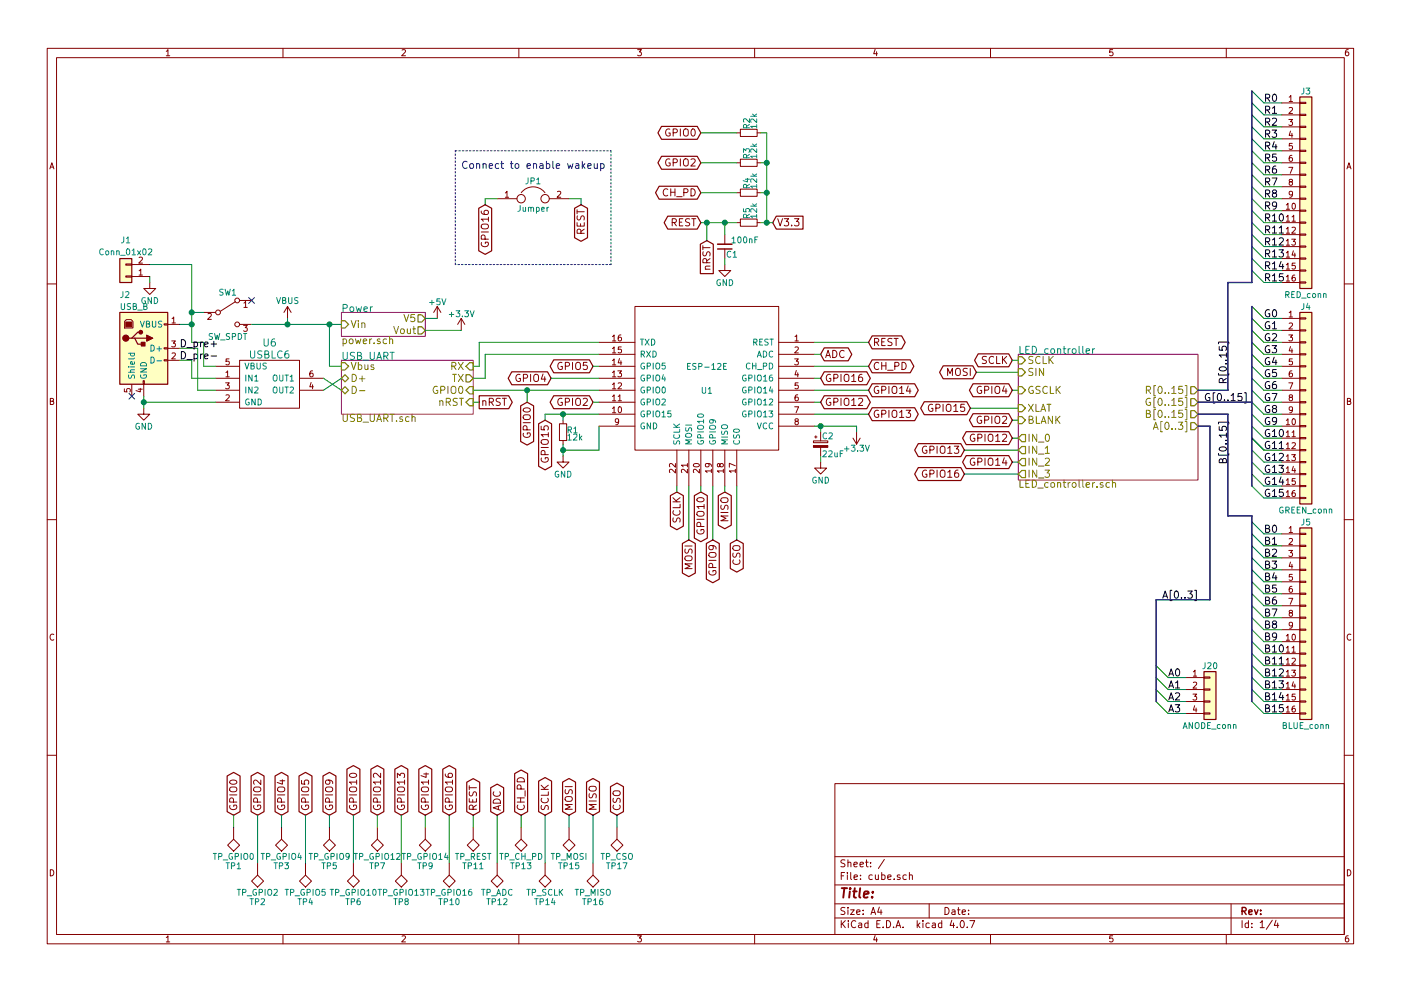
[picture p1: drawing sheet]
<svg xmlns="http://www.w3.org/2000/svg" width="297mm" height="210mm" viewBox="0 0 297 210" stroke-linecap="round" stroke-linejoin="round" font-family="sans-serif">
<g fill="none" stroke="#840000" stroke-width=".21">
<path d="M10 10.3h277v189.9h-277zM12 12.2h273v186.1h-273zM35.3 10.9l.3-.4v1.3M35.3 11.8h.7M60 10.3v1.9M85.2 10.6l.5-.1 .3 .4-.8 .9h.8M110 10.3v1.9M135.2 10.5h.8l-.4 .5 .3 .1 .1 .2-.1 .4-.2 .1-.5-.1M160 10.3v1.9M185.5 10.5l-.3 .9h.8M185.9 11v.8M210 10.3v1.9"/>
<path d="M235.9 10.5h-.6v.6h.6l.1 .5-.3 .2-.4-.1M260 10.3v1.9M285.9 10.5l-.4 .1-.2 .2-.1 .8 .3 .2 .4-.1 .1-.4-.1-.2-.4-.1-.3 .3M10.6 35.8l.4-1.3 .4 1.3M10.7 35.5h.6M142 33.8a.71 .71 0 0 0-.9 .7 .71 .71 0 0 0 .9 .6l.1-.5h-.3M142 27.4a.71 .71 0 0 0-.9 .7 .71 .71 0 0 0 .9 .7l.1-.6h-.3M142.7 34.5l.8-.1 .1-.2-.1-.3-.2-.2h-.6v1.5M142.7 28.2l.8-.1 .1-.2-.1-.4-.2-.1h-.6v1.5M144.2 27.4v1.5M144.2 33.7v1.5M145 33.9a.5 .5 0 0 1 .6-.2 .5 .5 0 0 1 .3 .5v.8l-.3 .2a.53 .53 0 0 1-.7-.5z"/>
<path d="M145 27.6a.5 .5 0 0 1 .6-.3 .5 .5 0 0 1 .3 .6v.8l-.3 .2a.53 .53 0 0 1-.7-.5zM146.5 33.9l.6-.2 .3 .4-.9 1.1h.9M146.7 27.5l.2-.1a.81 .81 0 0 1 .5 .7 .81 .81 0 0 1-.5 .8l-.2-.2-.2-.4zM156.2 34.5h.8M156.2 28.2h.8M157 33.8h3.5v1.5h-3.5zM157 27.4h3.5v1.6h-3.5zM160.5 34.5h.8M160.5 28.2h.8M271.8 21.8h3.8M271.8 24.4h3.8M271.8 26.9h3.8"/>
<path d="M271.8 29.5h3.8M271.8 32h3.8M271.8 34.5h3.8M271.8 37.1h3.8M271.8 39.6h3.8M273.3 25.3h.7l-.4 .5 .4 .1v.6l-.2 .1-.5-.1M273.3 35.5h.8l-.5 1.3M273.3 20.6l.4-.3v1.2M273.3 22.9l.5-.1 .2 .4-.7 .9h.7M273.3 21.5h.7M273.6 38.6l-.3-.3 .1-.2h.6v.3l-.6 .2-.1 .2 .1 .4 .2 .1h.2l.2-.2v-.4l-.2-.1M273.6 27.8l-.3 .9h.8"/>
<path d="M273.9 33h-.3l-.2 .3-.1 .7 .3 .2 .4-.1-.1-.6-.3-.1-.3 .3M273.9 28.3v.9M274 30.4h-.6l-.1 .6h.7v.6l-.2 .1-.5-.1M275.6 39.5h1.3v.2h-1.3zM275.6 37h1.3v.2h-1.3zM275.6 34.4h1.3v.3h-1.3zM275.6 31.9h1.3v.2h-1.3zM275.6 29.3h1.3v.3h-1.3zM275.6 26.8h1.3v.2h-1.3zM275.6 24.3h1.3v.2h-1.3zM275.6 21.7h1.3v.3h-1.3zM285.6 35.8l.4-1.3 .4 1.3"/>
<path d="M285.7 35.5h.6M26.7 56h1.2v.3h-1.2zM26.7 58.5h1.2v.3h-1.2zM27.9 58.7h3.8M27.9 56.1h3.8M29.5 57.4l.3-.3v1.3M29.5 54.7l.5-.1 .2 .3-.8 .9h.8M29.5 58.4h.7M31.7 59.9v1.3h1.3l-1.3 1.3-1.2-1.3h1.2M102 44.8l.1 .4a.99 .99 0 0 0 1.5 0l-.2-.5-.5-.1-.3 .3v.3l.3 .3M102 49.2h1.6M102.1 51.5a.71 .71 0 0 0 .7 .9 .71 .71 0 0 0 .7-.9l-.6-.1v.3"/>
<path d="M102.3 47.6h1.1l.2 .3a.53 .53 0 0 1-.6 .7h-.5a.52 .52 0 0 1-.5-.4 .52 .52 0 0 1 .3-.6zM102.8 50.7v-.7l-.3-.1h-.3l-.2 .3v.5h1.6M103.6 46.5h-1.6l.5 .5M103.6 46.1v.9M105.4 42.2h4.2M107.1 40.9l.4-.3v1.3M107.1 41.9h.7M110.5 40.9a3.2 3.2 0 0 1 5 0M116.5 42.2h4.1M118.2 40.7l.5-.1 .2 .3-.8 1h.8M122.4 47.2v.8h1.5v-.8M122.4 44.5v.9"/>
<path d="M122.4 44.9h1.5M122.4 45.8v.6l.1 .2h.4l.3-.7 .4-.1 .3 .3-.1 .6M123.1 47.5v.5M123.2 49.5l-.1-.7-.2-.2-.4 .1-.1 .2v.6h1.5M123.9 48.6l-.7 .5M141.6 40.2a.72 .72 0 0 0-1 .5 .72 .72 0 0 0 .7 .9l.3-.2M142.2 40.1v1.5M142.2 40.8h.9M142.5 47.2l.8-.1 .1-.2-.1-.3-.2-.2h-.6v1.5M142.9 47.2l.5 .7M143.1 40.1v1.5M143.5 41.7h1.1"/>
<path d="M144 47.1h.6M144.8 46.4h-.8v1.5h.8M145 40.9l.7-.1 .2-.2-.1-.4-.2-.1h-.6v1.5M146.2 46.5l-.6-.1-.2 .2v.4l.7 .3 .1 .3-.3 .3-.6-.1M146.5 40.1a.77 .77 0 0 1 .9 .7 .77 .77 0 0 1-.9 .8zM146.7 46.4h.8M147.1 46.4v1.5M149 52.1v.9M149 52.5h1.5M149.1 53.4l-.1 .6 .2 .2h.4l.3-.6 .4-.2 .2 .3v.6M149.5 57.1h1M149.8 55.7v-.7l-.3-.1h-.3l-.2 .3v.5h1.5"/>
<path d="M150.5 56.5h-.7a.37 .37 0 0 0-.3 .3 .37 .37 0 0 0 .2 .3M150.5 54.9l-.7 .5M153.7 56.1v1.3h1.2l-1.2 1.3-1.3-1.3h1.3M153.7 49.8v2M153.7 52.8v2.1M156.2 47.2h.8M156.2 40.9h.8M157 40.1h3.5v1.6h-3.5zM157 46.5h3.5v1.5h-3.5zM160.5 47.2h.8M160.5 40.9h.8M164.9 46.4l.5 1.5 .5-1.5"/>
<path d="M166.3 46.4h.9l-.5 .6 .5 .3-.1 .5-.2 .1-.6-.1M167.8 47.8v.1M168.5 46.4h.9l-.5 .6 .5 .3-.1 .5-.2 .1-.6-.1M271.8 42.2h3.8M271.8 44.7h3.8M271.8 47.2h3.8M271.8 49.8h3.8M271.8 52.3h3.8M271.8 54.9h3.8M271.8 57.4h3.8M271.8 59.9h3.8M272.7 43.5l.4-.4v1.3"/>
<path d="M272.7 46l.4-.3v1.2M272.7 48.6l.4-.4v1.3M272.7 51.1l.4-.4v1.3M272.7 53.6l.4-.3v1.3M272.7 56.2l.4-.4v1.3M272.7 58.7l.4-.3v1.2M272.7 44.4h.7M272.7 46.9h.7M272.7 49.5h.7M272.7 52h.7M272.7 54.6h.7M272.7 57.1h.7"/>
<path d="M272.7 59.6h.7M273.9 50.7h.8l-.5 .5 .4 .1v.6l-.2 .1-.5-.1M273.9 46l.4-.3v1.2M273.9 48.3l.5-.1 .3 .4-.8 .9h.8M273.9 46.9h.8M274 41.1l-.2 .3-.4-.1v-.6l.4-.1 .2 .2v.7l-.3 .4h-.3M274 43.2l.2-.1a.67 .67 0 0 1 .5 .7 .67 .67 0 0 1-.5 .6l-.3-.5zM274.2 53.2l-.3 .9h.8M274.5 58.4h-.3l-.2 .3-.1 .7 .3 .2 .4-.1-.1-.6-.3-.1-.3 .3M274.5 53.7v.9M274.6 55.8h-.6l-.1 .6h.7v.6l-.2 .1-.5-.1M275.6 59.8h1.3v.3h-1.3z"/>
<path d="M275.6 57.3h1.3v.2h-1.3zM275.6 54.7h1.3v.3h-1.3zM275.6 52.2h1.3v.2h-1.3zM275.6 49.7h1.3v.2h-1.3zM275.6 47.1h1.3v.3h-1.3zM275.6 44.6h1.3v.2h-1.3zM275.6 42h1.3v.3h-1.3zM10 60.2h2M26.4 68.2l.4-.4h1l.4 .4v1.4h-1.8zM34.8 76.3h.8v.3h-.8zM34.8 73.8h.8v.2h-.8zM34.8 68.7h.8v.3h-.8z"/>
<path d="M35.6 68.8h2.5M35.6 76.4h2.5M35.6 73.9h2.5M36.4 72.3h.8l-.4 .5 .3 .1v.6l-.1 .1-.6-.1M36.5 67.6l.3-.3v1.2M36.5 75l.5-.1 .2 .3-.8 .9h.8M36.5 68.5h.7M43.2 66.3h2.5M44.1 66.6l.5-.1 .2 .3-.8 1h.8M45.7 77.7h5.1M47.9 79l.4-.3v1.3M47.9 80h.7"/>
<path d="M48.6 76.1h-.6l-.1 .6h.7v.6l-.2 .1-.5-.1M49.9 64l-3.2 2M50.8 76.4h12.7v10.2h-12.7zM50.8 68.8h2.5M50.8 63.7h2.5M51.6 69h.8l-.4 .5 .4 .1v.6l-.2 .1-.6-.1M51.7 64.3l.4-.3v1.2M51.7 65.2h.7M61 65l-.8 1.3M61 65v2.6M61 65l.7 1.3M66.3 78.7h-.4l-.2 .3v.7l.2 .3 .4-.2v-.6h-.4l-.2 .2"/>
<path d="M92.7 65l-.8 1.3M92.7 65v2.6M92.7 65l.8 1.3M97.8 67.6l-.8 1.2M97.8 67.6v2.5M97.8 67.6l.8 1.2M110.3 79.5a.71 .71 0 0 0-.9 .7 .71 .71 0 0 0 .9 .7v-.6h-.3M112.5 79.4v1.5M113.2 79.6a.5 .5 0 0 1 .6-.2 .5 .5 0 0 1 .4 .5l-.1 .8-.3 .2a.53 .53 0 0 1-.6-.5zM115.1 79.3l-.3 1.1h.9M115.5 79.9v1M119.2 77a.71 .71 0 0 0-.9 .6 .71 .71 0 0 0 .9 .7v-.6h-.3"/>
<path d="M119.9 77.7l.7-.1 .2-.2-.1-.4-.3-.1h-.5v1.5M121.4 76.9v1.5M122.1 77.1a.5 .5 0 0 1 .6-.2 .5 .5 0 0 1 .4 .5l-.1 .8-.3 .2a.53 .53 0 0 1-.7-.5zM124.5 76.9h-.8l-.1 .7 .3-.1h.5l.1 .6-.3 .3-.6-.1M127 72.6h7.6M127 75.2h7.6M127 77.7h7.6M129.8 79l.4-.3v1.3M129.8 76.5l.4-.4v1.3M129.8 74l.4-.4v1.3M129.8 71.4l.4-.3v1.2M129.8 72.3h.8"/>
<path d="M129.8 80h.8M129.8 77.4h.8M129.8 74.9h.8M131 78.7h.8l-.5 .5 .4 .1v.5l-.2 .2-.5-.2M131.3 76.1l-.2 .9h.7M131.6 71.1h-.3l-.2 .3v.7l.2 .2 .4-.1-.1-.6-.3-.1-.2 .3M131.6 76.5v.9M131.7 73.6h-.6v.6h.6v.5l-.2 .2-.4-.2M134.6 65h30.5v30.5h-30.5zM165.1 72.6h7.6M165.1 75.2h7.6M165.1 77.7h7.6"/>
<path d="M168.5 76.1h.8l-.5 .5 .4 .1v.6l-.2 .1-.5-.1M168.6 71.4l.3-.3v1.2M168.6 73.7l.4-.1 .3 .4-.8 .9h.8M168.6 72.3h.7M168.8 78.6l-.2 .9h.7M169.1 79.1v.9M175.1 75.9l.5-1.6 .5 1.6M175.2 75.4h.7M176.1 79.5a.71 .71 0 0 0-.9 .7 .71 .71 0 0 0 .9 .7v-.6h-.3M176.6 74.3a.77 .77 0 0 1 .9 .8 .77 .77 0 0 1-.9 .8zM178.3 79.4v1.5M179 74.5a.72 .72 0 0 0-1.1 .5 .72 .72 0 0 0 .8 .9l.3-.2"/>
<path d="M179 79.6a.5 .5 0 0 1 .6-.2 .5 .5 0 0 1 .4 .5l-.1 .8-.3 .2a.53 .53 0 0 1-.6-.5zM180.6 79.9l.4-.5v1.5M182.8 79.4l-.5 .1a.99 .99 0 0 0 0 1.4l.5-.1 .1-.5-.3-.3h-.3l-.3 .3M185.4 72.6l.8-.1 .1-.2-.1-.3-.2-.2h-.6v1.5M185.8 72.6l.5 .7M186.3 77a.72 .72 0 0 0-1 .5 .72 .72 0 0 0 .7 .9l.3-.1M186.9 76.9v1.5M186.9 77.6h.9M186.9 72.5h.6M187.7 71.8h-.8v1.5h.8M187.8 76.9v1.5M188.2 78.6h1.2"/>
<path d="M189.1 71.9l-.6-.1-.2 .2v.4l.7 .3 .1 .3-.3 .3-.6-.1M189.6 71.8h.8M189.7 77.7l.7-.1 .2-.2-.1-.4-.2-.1h-.6v1.5M190 71.8v1.5M191.2 76.9a.77 .77 0 0 1 .9 .7 .77 .77 0 0 1-.9 .8zM200.9 79.7v-1.5l.5 1 .5-1v1.5M202.7 78.4a.5 .5 0 0 1 .5-.3 .5 .5 0 0 1 .4 .6v.8l-.3 .2a.53 .53 0 0 1-.7-.5zM205.1 78.2h-.6l-.2 .1v.4l.6 .3 .2 .4-.3 .3-.6-.1M205.7 78.2v1.5M209.1 75.7l-.5-.1-.3 .3 .1 .4 .7 .2v.5l-.3 .1h-.5M210.7 75.8a.72 .72 0 0 0-1.1 .5 .72 .72 0 0 0 .8 .8l.3-.1M211.3 75.6v1.5h.7"/>
<path d="M212.5 75.6v1.5M212.8 76.3l.6 .8M213.4 75.6l-.9 .9M271.8 72.6h3.8M271.8 75.2h3.8M271.8 77.7h3.8M271.8 67.6h3.8M271.8 70.1h3.8M273.3 71.1h.7l-.4 .4 .4 .1v.6l-.2 .1-.5-.1M273.3 66.3l.4-.3v1.3M273.3 68.6l.5-.1 .2 .4-.7 .9h.7M273.3 67.3h.7"/>
<path d="M273.6 73.5l-.3 .9h.8M273.9 78.7h-.3l-.2 .3-.1 .7 .3 .3 .4-.2-.1-.6h-.3l-.3 .2M273.9 74v.9M274 76.1h-.6l-.1 .6h.7v.6l-.2 .1-.5-.1M275.6 77.6h1.3v.2h-1.3zM275.6 75.1h1.3v.2h-1.3zM275.6 72.5h1.3v.3h-1.3zM275.6 70h1.3v.2h-1.3zM275.6 67.4h1.3v.3h-1.3zM285 60.2h2M10.7 85.1h.5l.1-.5-.6-.1v1.3h.5l.2-.4-.3-.3M26.4 82.5v.6l.5 .1v-.7h.6l.1 .2-.1 .5"/>
<path d="M27.9 81.5v2.6M29.3 82.6h.9M29.7 82.4v.8l-.9-.3M30.4 80.8h.2v.7h-.2zM30.5 86.6v1.3h1.2l-1.2 1.2-1.3-1.2h1.3M30.5 81.5v2.6M45.7 80.3h5.1M45.7 82.8h5.1M45.7 85.3h5.1M47.8 81.2h.8l-.4 .5 .4 .1v.6l-.2 .1-.6-.1M47.9 83.9l.5-.1 .2 .3-.8 .9h.8M63.5 80.3h5.1"/>
<path d="M63.5 82.8h5.1M66 81.1l-.3 1h.7M66.3 81.6v.9M102.4 85.2v-.1a.36 .36 0 0 1 .6 .1v.8M102.4 85v1M103.7 85.3l.8-.1 .1-.2-.1-.3-.2-.2h-.6v1.5M104.1 85.3l.5 .7M106.1 84.6l-.6-.1-.2 .2v.4l.6 .3 .2 .3-.3 .3-.6-.1M106.5 84.5h.9M106.9 84.5v1.5M110.9 89.7h1.5M111 80.2h.7l.2-.3-.1-.3-.2-.2h-.6v1.5"/>
<path d="M111 91.9a.71 .71 0 0 0 .7 .9 .71 .71 0 0 0 .7-.9l-.6-.1v.3M111.1 86.7a.81 .81 0 0 1 1.3 .3 .86 .86 0 0 1-.8 .4 .86 .86 0 0 1-.7-.5zM111.2 88.1h1l.2 .3a.53 .53 0 0 1-.5 .6h-.5a.52 .52 0 0 1-.5-.4 .52 .52 0 0 1 .3-.5zM111.7 91.2v-.7l-.3-.2-.3 .1-.2 .2v.6h1.5M114.7 90.4v.8h.8l-.2-.2 .1-.5 .6-.2 .3 .3-.2 .6M114.7 94.9h1.6M114.8 97.2a.71 .71 0 0 0 .7 .9 .71 .71 0 0 0 .7-.9l-.6-.1v.3M114.8 93.5a.99 .99 0 0 1 1.5 .1 .53 .53 0 0 1-.6 .7h-.5a.52 .52 0 0 1-.4-.8zM115.5 96.5v-.8l-.3-.1-.3 .1-.2 .2v.6h1.6M116.3 92.2h-1.6l.5 .5M116.3 91.8v.9M118.6 89.9h1.5v3.6h-1.5z"/>
<path d="M119.2 84.6a.71 .71 0 0 0-.9 .7 .71 .71 0 0 0 .9 .6v-.5h-.3M119.4 96.8v1.2h1.2l-1.2 1.3-1.3-1.3h1.3M119.4 89.1v.8M119.4 93.5v.7M119.9 85.3l.7-.1 .2-.2-.1-.3-.3-.2h-.5v1.5M121.4 84.5v1.5M122.1 84.7a.5 .5 0 0 1 .6-.2 .5 .5 0 0 1 .4 .5l-.1 .8-.3 .2a.53 .53 0 0 1-.7-.5zM123.6 84.7l.6-.2 .3 .4-.9 1.1h.9M127 80.3h7.6M127 82.8h7.6M127 85.3h7.6M127 87.9h7.6"/>
<path d="M127 90.4h7.6M129.8 86.7l.4-.4v1.3M129.8 84.1l.4-.3v1.2M129.8 81.6l.4-.4v1.3M129.8 87.6h.8M129.8 85h.8M129.8 82.5h.8M131.1 84.1l.3-.3v1.2M131.1 81.3l.4-.1 .3 .4-.8 .9h.8M131.1 85h.7M131.2 89.4l-.3 .2h-.3l-.1-.7 .4-.1 .3 .3-.1 .7-.3 .3h-.2M131.2 86.4l.1-.1a.67 .67 0 0 1 .5 .6 .67 .67 0 0 1-.5 .7l-.2-.5z"/>
<path d="M143.2 99.6v.7l-.9-.7-.4 .2 .1 .5M143.2 98.3v.8l-.9-.8-.4 .3 .1 .5M143.5 95.5v7.6M145.7 99.6v.7l-.9-.7-.3 .2 .1 .5M145.7 98.7h-1.2l.3 .4M145.7 98.3v.8M146 95.5v7.6M147.1 98.5a.76 .76 0 0 1 1.2 .3 .74 .74 0 0 1-1.3-.2zM148.3 99.6v.7l-.9-.7-.4 .2 .1 .5M148.6 95.5v7.6M150.1 98.3l.2 .3v.4h-.6l-.1-.4 .2-.3 .7 .1 .3 .3v.3M150.8 99.9h-1.2l.3 .4"/>
<path d="M150.8 99.6v.7M151.1 95.5v7.6M152.6 98.6l.3-.3 .3 .1 .2 .2-.1 .4-.4 .1-.2-.1-.2-.6h-.3v.6l.2 .1 .2-.3M153.4 99.9h-1.3l.4 .4M153.4 99.6v.7M153.7 95.5v7.6M155.9 99.9h-1.3l.4 .4M155.9 98.8l-1.3-.5v.8M155.9 99.6v.7M156.2 95.5v7.6M165.1 80.3h7.6M165.1 82.8h7.6"/>
<path d="M165.1 85.3h7.6M165.1 87.9h7.6M165.1 90.4h7.6M168.5 86.3h.8l-.5 1.3M168.8 89.4l-.2-.3 .1-.2h.5v.3l-.5 .2-.1 .2v.4l.2 .1h.2l.3-.2-.1-.4-.2-.1M169.1 83.8h-.3l-.2 .3v.7l.2 .2 .4-.1-.1-.6-.3-.1-.2 .3M169.2 81.2h-.6v.6h.6v.6l-.2 .1-.4-.1M172.5 93.5h3v.4h-3zM172.7 92.7h.5M173 92.5v.5M174 98v1.3h1.3l-1.3 1.3-1.3-1.3h1.3M174 91.7v1.8"/>
<path d="M174 94.9v1.9M176.1 84.6a.71 .71 0 0 0-.9 .7 .71 .71 0 0 0 .9 .6v-.5h-.3M176.8 80.2h.7l.2-.3-.1-.3-.2-.2h-.6v1.5M176.8 85.3l.7-.1 .2-.2-.1-.3-.2-.2h-.6v1.5M178.3 84.5v1.5M179 84.7a.5 .5 0 0 1 .6-.2 .5 .5 0 0 1 .4 .5l-.1 .8-.3 .2a.53 .53 0 0 1-.6-.5zM180.6 84.9l.4-.4v1.5M180.6 80.9h.9M180.6 86h.9M180.8 93l.8 1.2M181.6 91.7v2.5M182 84.7l.6-.2 .3 .4-.9 1.1h.9"/>
<path d="M182.4 93l-.8 1.2M186.2 82a.71 .71 0 0 0-.9 .7 .71 .71 0 0 0 .9 .7l.1-.6h-.3M186.2 87.1a.71 .71 0 0 0-.9 .7 .71 .71 0 0 0 .9 .7l.1-.6h-.3M186.9 82.8l.8-.1 .1-.2v-.4l-.3-.1h-.6v1.5M186.9 87.9l.8-.1 .1-.3v-.3l-.3-.2h-.6v1.6M188.5 82v1.5M188.5 87v1.6M189.2 82.2a.5 .5 0 0 1 .6-.2 .5 .5 0 0 1 .3 .5v.8l-.3 .2a.53 .53 0 0 1-.7-.5zM189.2 87.3a.5 .5 0 0 1 .6-.3 .5 .5 0 0 1 .3 .5v.9l-.3 .2a.53 .53 0 0 1-.7-.5zM190.7 82.4l.5-.4v1.5M190.7 87.5l.5-.5v1.6M190.7 83.5h.9"/>
<path d="M190.7 88.6h.9M192.1 87h1l-.5 .6 .5 .3-.1 .5-.2 .2-.7-.2M192.6 81.9l-.4 1.1h.9M192.9 82.5v1M196.4 94.7a.71 .71 0 0 0-.9 .7 .71 .71 0 0 0 .9 .7l.1-.6h-.3M196.4 99.8a.71 .71 0 0 0-.9 .7 .71 .71 0 0 0 .9 .7l.1-.6h-.3M197.2 95.5l.7-.1 .1-.2v-.4l-.3-.1h-.5v1.5M197.7 85.8a.71 .71 0 0 0-.9 .7 .71 .71 0 0 0 .9 .7l.1-.6h-.3M198.4 86.6l.8-.1 .1-.2-.1-.4-.2-.1h-.6v1.5M198.7 94.7v1.5M198.7 99.7v1.6M199.4 94.9a.5 .5 0 0 1 .6-.2 .5 .5 0 0 1 .4 .5l-.1 .8-.3 .2a.53 .53 0 0 1-.7-.5z"/>
<path d="M199.4 100a.5 .5 0 0 1 .6-.3 .5 .5 0 0 1 .4 .5l-.1 .9-.3 .2a.53 .53 0 0 1-.7-.5zM199.9 85.8v1.5M200.7 86a.5 .5 0 0 1 .6-.2 .5 .5 0 0 1 .3 .5v.8l-.3 .2a.53 .53 0 0 1-.7-.5zM200.9 95.1l.5-.4v1.5M200.9 96.2h.9M202.2 86.2l.5-.4v1.5M202.2 87.3h.9M202.3 94.7h1l-.5 .5 .5 .3-.1 .5-.2 .2-.7-.2M203.1 99.7l-.4 .1a.99 .99 0 0 0 0 1.5l.5-.2 .1-.5-.3-.3h-.3l-.3 .3M204.5 85.8h-.8v.7l.2-.1h.5l.1 .6-.3 .3-.5-.2M206.6 92.2a.71 .71 0 0 0-.9 .7 .71 .71 0 0 0 .9 .7l.1-.6h-.3M206.6 97.3a.71 .71 0 0 0-.9 .7 .71 .71 0 0 0 .9 .6l.1-.5h-.3"/>
<path d="M207.3 92.9h.8l.1-.3-.1-.3-.2-.2h-.6v1.5M207.3 98l.8-.1 .1-.2-.1-.3-.2-.2h-.6v1.5M208.1 82a.71 .71 0 0 0-.9 .7 .71 .71 0 0 0 .9 .7v-.6h-.3M208.1 88.4a.71 .71 0 0 0-.9 .7 .71 .71 0 0 0 .9 .7v-.6h-.3M208.8 82.8l.7-.1 .2-.2-.1-.4-.3-.1h-.5v1.5M208.8 89.1l.7-.1 .2-.2-.1-.3-.3-.2h-.5v1.5M208.8 92.1v1.5M208.8 97.2v1.5M209.6 92.3a.5 .5 0 0 1 .6-.2 .5 .5 0 0 1 .3 .5v.8l-.3 .2a.53 .53 0 0 1-.7-.5zM209.6 97.4a.5 .5 0 0 1 .6-.2 .5 .5 0 0 1 .3 .5v.8l-.3 .2a.53 .53 0 0 1-.7-.5zM210.3 82v1.5M210.3 88.3v1.5"/>
<path d="M211 82.2a.5 .5 0 0 1 .6-.2 .5 .5 0 0 1 .4 .5l-.1 .8-.3 .2a.53 .53 0 0 1-.7-.5zM211.1 92.6l.5-.5v1.5M211.1 97.6l.5-.4v1.5M211.1 93.6h.9M211.1 98.7h.9M211.2 88.4a.5 .5 0 0 1 .5 0 .5 .5 0 0 1 .3 .4l-.1 .8-.3 .2a.53 .53 0 0 1-.7-.5v-.5zM212.5 92.3l.6-.2 .3 .5-.9 1h.9M212.5 88.5l.6-.2 .3 .4-.9 1.1h.9M212.9 81.9l-.4 1.1h1M212.9 97.1l-.4 1.1h1M213.3 82.5v1M213.3 97.7v1"/>
<path d="M271.8 80.3h3.8M271.8 82.8h3.8M271.8 85.3h3.8M271.8 87.9h3.8M271.8 90.4h3.8M271.8 93h3.8M271.8 95.5h3.8M271.8 98h3.8M272.7 89.2l.4-.4v1.3M272.7 91.7l.4-.3v1.3M272.7 94.3l.4-.4v1.3M272.7 96.8l.4-.3v1.2"/>
<path d="M272.7 99.4l.4-.4v1.3M272.7 90.1h.7M272.7 92.7h.7M272.7 95.2h.7M272.7 97.7h.7M273.3 81.2h.8l-.5 1.3M273.6 84.3l-.3-.2 .1-.3 .6 .1v.3l-.6 .1-.1 .3 .1 .3 .2 .1h.2l.2-.2v-.4l-.2-.1M273.9 96.5h.8l-.5 .4 .4 .1v.6l-.2 .1-.5-.1M273.9 91.7l.4-.3v1.3M273.9 94l.5-.1 .3 .4-.8 .9h.8M273.9 92.7h.8M274 86.8l-.2 .3-.4-.1v-.6l.4-.1 .2 .2v.8l-.3 .3h-.3"/>
<path d="M274 88.9l.2-.1a.67 .67 0 0 1 .5 .7 .67 .67 0 0 1-.5 .6l-.3-.5zM274.2 98.9l-.3 .9h.8M274.5 99.4v.9M275.6 97.9h1.3v.3h-1.3zM275.6 95.4h1.3v.2h-1.3zM275.6 92.8h1.3v.3h-1.3zM275.6 90.3h1.3v.2h-1.3zM275.6 87.8h1.3v.2h-1.3zM275.6 85.2h1.3v.3h-1.3zM275.6 82.7h1.3v.2h-1.3zM275.6 80.1h1.3v.3h-1.3zM285.7 85.1h.5l.1-.5-.6-.1v1.3h.5l.2-.4-.3-.3"/>
<path d="M10 110.3h2M142.7 106.5h1.5M142.7 105.6l.8 .9M142.7 109.9v.6l.1 .2h.5l.2-.7 .4-.1 .3 .3-.1 .6M142.8 108.4a.72 .72 0 0 0 .5 1 .72 .72 0 0 0 .9-.7l-.2-.3M144.2 107v.7h-1.5M144.2 105.6l-.9 .6M145.2 115.8h1.5M145.3 118.2a.99 .99 0 0 1 1.4 .1 .53 .53 0 0 1-.5 .7h-.5a.52 .52 0 0 1-.4-.8zM145.3 116.5l-.1 .6 .2 .2h.4l.3-.7 .4-.1 .2 .3v.6M146.7 119.6h-1.5l1.1 .5-1.1 .5h1.5M147.8 110.2h1.5"/>
<path d="M147.8 112.4a.71 .71 0 0 0 .7 .9 .71 .71 0 0 0 .7-.9l-.6-.1v.3M147.8 108.7a.99 .99 0 0 1 1.5 .2 .53 .53 0 0 1-.5 .6h-.5a.52 .52 0 0 1-.5-.8zM147.8 105.8a.89 .89 0 0 1 1.5 .3 .86 .86 0 0 1-.8 .4 .86 .86 0 0 1-.7-.5zM148.6 111.7l-.1-.7-.2-.2-.4 .1-.1 .2v.6h1.5M149.3 107.5h-1.5l.4 .4M149.3 107v.9M150.3 118.9h1.5M150.4 117.4a.99 .99 0 0 1 1.4 .2 .53 .53 0 0 1-.5 .6h-.5a.52 .52 0 0 1-.4-.8zM151 115.7l.2 .3v.3l-.2 .3h-.6l-.1-.6a.96 .96 0 0 1 1.5 .2v.3M152.8 108.7h1.6M152.9 107.2l-.1 .6 .3 .3 .4-.2 .3-.6h.4l.2 .2-.1 .6M152.9 105.8a.99 .99 0 0 1 1.5 .2 .53 .53 0 0 1-.6 .6h-.5a.52 .52 0 0 1-.4-.8z"/>
<path d="M154.4 109.5h-1.6l1.1 .5-1.1 .5h1.6M155.4 117.3v.6l.3 .3 .3-.1 .3-.7h.4l.2 .2-.1 .6M155.4 116a.99 .99 0 0 1 1.5 .1 .53 .53 0 0 1-.5 .7h-.5a.52 .52 0 0 1-.5-.8zM155.5 118.8a.72 .72 0 0 0 .5 1 .72 .72 0 0 0 .9-.7l-.2-.3M197.2 100.6l.7-.1 .1-.3v-.3l-.3-.2h-.5v1.6M200.9 100.2l.5-.5v1.6M200.9 101.3h.9M271.8 100.6h3.8M271.8 103.1h3.8M271.8 105.7h3.8M271.8 113.3h3.8M271.8 115.8h3.8"/>
<path d="M271.8 118.4h3.8M272.7 101.9l.4-.4v1.3M272.7 104.4l.4-.3v1.3M272.7 100.3h.7M272.7 102.8h.7M272.7 105.4h.7M273.3 116.8h.7l-.4 .5 .4 .1v.5l-.2 .2-.5-.2M273.3 112.1l.4-.4v1.3M273.3 114.3l.5-.1 .2 .4-.7 .9h.7M273.3 113h.7M273.6 119.2l-.3 1h.8M273.9 119.7v.9"/>
<path d="M274.5 104.1h-.3l-.2 .3-.1 .7 .3 .3 .4-.2-.1-.6h-.3l-.3 .2M274.6 101.5h-.6l-.1 .6h.7v.6l-.2 .1-.5-.1M275.6 105.5h1.3v.3h-1.3zM275.6 103h1.3v.2h-1.3zM275.6 100.5h1.3v.2h-1.3zM275.6 118.2h1.3v.3h-1.3zM275.6 115.7h1.3v.2h-1.3zM275.6 113.2h1.3v.2h-1.3zM285 110.3h2M11.4 134.6a.58 .58 0 0 0-.8 .6 .58 .58 0 0 0 .8 .5M150.4 121.1a.71 .71 0 0 0 .7 .9 .71 .71 0 0 0 .6-.9h-.5v.3M151.1 120.4l-.1-.7-.2-.2-.4 .1-.1 .2v.6h1.5"/>
<path d="M271.8 120.9h3.8M271.8 123.4h3.8M271.8 126h3.8M271.8 128.5h3.8M271.8 131.1h3.8M271.8 133.6h3.8M271.8 136.1h3.8M271.8 138.7h3.8M272.7 134.9l.4-.3v1.2M272.7 137.5l.4-.4v1.3M272.7 140l.4-.4v1.3M272.7 135.8h.7"/>
<path d="M272.7 138.4h.7M273.3 126.9h.8l-.5 1.3M273.6 130l-.3-.2 .1-.3 .6 .1v.3l-.6 .2-.1 .2 .1 .3 .2 .2h.2l.2-.3v-.4l-.2-.1M273.9 124.4l-.3 .1-.2 .2-.1 .7 .3 .3 .4-.2-.1-.6h-.3l-.3 .2M273.9 137.5l.4-.4v1.3M273.9 139.7l.5-.1 .3 .4-.8 .9h.8M273.9 138.4h.8M274 121.9h-.6l-.1 .5h.7v.6l-.2 .1-.5-.1M274 132.6l-.2 .2-.4-.1v-.6l.4-.1 .2 .3v.7l-.3 .3h-.3M274 134.7l.2-.1a.67 .67 0 0 1 .5 .6 .67 .67 0 0 1-.5 .6l-.3-.4zM275.6 138.6h1.3v.2h-1.3zM275.6 136h1.3v.3h-1.3z"/>
<path d="M275.6 133.5h1.3v.2h-1.3zM275.6 130.9h1.3v.3h-1.3zM275.6 128.4h1.3v.2h-1.3zM275.6 125.9h1.3v.2h-1.3zM275.6 123.3h1.3v.3h-1.3zM275.6 120.8h1.3v.2h-1.3zM286.4 134.6a.58 .58 0 0 0-.8 .6 .58 .58 0 0 0 .8 .5M251.5 143.8h3.8M251.5 146.3h3.8M251.5 148.8h3.8M251.5 151.4h3.8M252.9 147.3h.8l-.4 .4 .4 .1v.6l-.2 .1-.6-.1"/>
<path d="M253 142.5l.4-.3v1.3M253 144.8l.5-.1 .2 .4-.8 .9h.8M253 143.5h.7M253.3 149.7l-.3 .9h.8M253.6 150.2v.9M255.3 151.3h1.2v.2h-1.2zM255.3 148.7h1.2v.3h-1.2zM255.3 146.2h1.2v.2h-1.2zM255.3 143.6h1.2v.3h-1.2zM271.8 141.2h3.8M271.8 143.8h3.8M271.8 146.3h3.8"/>
<path d="M271.8 148.8h3.8M271.8 151.4h3.8M272.7 142.5l.4-.3v1.3M272.7 145.1l.4-.4v1.3M272.7 147.6l.4-.3v1.2M272.7 150.2l.4-.4v1.3M272.7 140.9h.7M272.7 143.5h.7M272.7 146h.7M272.7 148.5h.7M272.7 151.1h.7M273.9 142.2h.8l-.5 .5 .4 .1v.5l-.2 .2-.5-.2"/>
<path d="M274.2 144.6l-.3 1h.8M274.5 149.8l-.3 .1-.2 .2-.1 .7 .3 .3 .4-.2-.1-.6h-.3l-.3 .2M274.5 145.1v.9M274.6 147.3h-.6l-.1 .5h.7v.6l-.2 .1-.5-.1M275.6 151.3h1.3v.2h-1.3zM275.6 148.7h1.3v.3h-1.3zM275.6 146.2h1.3v.2h-1.3zM275.6 143.6h1.3v.3h-1.3zM275.6 141.1h1.3v.2h-1.3zM10 160.2h2M48.7 168.7h1.5M48.8 170.9a.71 .71 0 0 0 .7 .9 .71 .71 0 0 0 .6-.9l-.5-.1v.3"/>
<path d="M48.8 165.7a.89 .89 0 0 1 1.4 .3 .86 .86 0 0 1-.8 .4 .86 .86 0 0 1-.7-.5zM48.9 167h1.1l.2 .3a.53 .53 0 0 1-.5 .7h-.5a.52 .52 0 0 1-.5-.4 .52 .52 0 0 1 .2-.6zM49.5 170.2l-.1-.8-.2-.1-.4 .1-.1 .2v.6h1.5M49.5 178l1.3 1.3-1.3 1.3-1.2-1.3zM49.5 175.5v2.5M53.8 168.7h1.5M53.8 170.9a.71 .71 0 0 0 .7 .9 .71 .71 0 0 0 .7-.9l-.6-.1v.3M54 167h1.1l.2 .3a.53 .53 0 0 1-.5 .7h-.5a.52 .52 0 0 1-.5-.4 .52 .52 0 0 1 .2-.6zM54.6 170.2l-.1-.8-.2-.1-.4 .1-.1 .2v.6h1.5M55.3 165.5v.9l-1.1-.9-.4 .3 .1 .6M58.4 179.3l1.3-1.3 1.3 1.3-1.3 1.3zM58.9 168.7h1.5"/>
<path d="M58.9 170.9a.71 .71 0 0 0 .7 .9 .71 .71 0 0 0 .7-.9l-.6-.1v.3M59.1 167h1.1l.2 .3a.53 .53 0 0 1-.5 .7h-.5a.52 .52 0 0 1-.5-.4 .52 .52 0 0 1 .2-.6zM59.4 165.7h1M59.7 170.2l-.1-.8-.2-.1-.4 .1-.1 .2v.6h1.5M59.7 175.5v2.5M59.9 165.4v1l-1.1-.4M63.9 165.6v.7l.8 .1-.2-.2 .1-.5 .6-.2 .3 .3-.2 .6M63.9 168.7h1.6M64 170.9a.71 .71 0 0 0 .7 .9 .71 .71 0 0 0 .7-.9l-.6-.1v.3M64 167.2a.99 .99 0 0 1 1.5 .1 .53 .53 0 0 1-.6 .7h-.5a.52 .52 0 0 1-.4-.8zM64.7 170.2v-.8l-.3-.1-.3 .1-.2 .2v.6h1.6M69 168.7h1.5"/>
<path d="M69.1 170.9a.71 .71 0 0 0 .7 .9 .71 .71 0 0 0 .7-.9l-.6-.1v.3M69.1 167.2a.99 .99 0 0 1 1.4 .1 .53 .53 0 0 1-.5 .7h-.5a.52 .52 0 0 1-.4-.8zM69.7 165.5l.3 .3v.3l-.3 .3-.5-.1-.2-.5a.96 .96 0 0 1 1.5 .1v.3M69.8 170.2l-.1-.8-.2-.1-.3 .1-.2 .2v.6h1.5M69.8 178l1.3 1.3-1.3 1.3-1.2-1.3zM69.8 175.5v2.5M74.1 168.7h1.5M74.2 170.9a.71 .71 0 0 0 .7 .9 .71 .71 0 0 0 .6-.9l-.5-.1v.3M74.2 167.2a.99 .99 0 0 1 1.4 .1 .53 .53 0 0 1-.5 .7h-.5a.52 .52 0 0 1-.4-.8zM74.2 164.3a.89 .89 0 0 1 1.4 .3 .86 .86 0 0 1-.8 .4 .86 .86 0 0 1-.7-.6zM74.9 170.2l-.1-.8-.2-.1-.4 .1-.1 .2v.6h1.5M75.6 165.9h-1.5l.4 .5"/>
<path d="M75.6 165.5v.9M79.2 168.7h1.5M79.2 170.9a.71 .71 0 0 0 .7 .9 .71 .71 0 0 0 .7-.9l-.6-.1v.3M79.2 167.2a.99 .99 0 0 1 1.5 .1 .53 .53 0 0 1-.5 .7h-.5a.52 .52 0 0 1-.5-.8zM80 170.2l-.1-.8-.2-.1-.4 .1-.1 .2v.6h1.5M80 178l1.3 1.3-1.3 1.3-1.3-1.3zM80 175.5v2.5M80.7 165.9h-1.5l.4 .5M80.7 164.1v.9l-1.1-.9-.4 .3 .1 .5M80.7 165.5v.9M84.3 165v-.9l.5 .5 .3-.5h.5l.2 .3-.2 .6M84.3 168.7h1.5"/>
<path d="M84.3 170.9a.71 .71 0 0 0 .7 .9 .71 .71 0 0 0 .7-.9l-.6-.1v.3M84.5 167h1.1l.2 .3a.53 .53 0 0 1-.5 .7h-.5a.52 .52 0 0 1-.5-.4 .52 .52 0 0 1 .2-.6zM85.1 170.2l-.1-.8-.2-.1-.4 .1-.1 .2v.6h1.5M85.8 165.9h-1.5l.4 .5M85.8 165.5v.9M88.9 179.3l1.3-1.3 1.2 1.3-1.2 1.3zM89.3 168.7h1.6M89.4 170.9a.71 .71 0 0 0 .7 .9 .71 .71 0 0 0 .7-.9l-.6-.1v.3M89.4 167.2a.99 .99 0 0 1 1.5 .1 .53 .53 0 0 1-.6 .7h-.5a.52 .52 0 0 1-.4-.8zM89.8 164.2h1.1M90.1 170.2v-.8l-.3-.1-.3 .1-.2 .2v.6h1.6M90.2 175.5v2.5"/>
<path d="M90.3 164v.9l-1-.3M90.9 165.9h-1.6l.5 .5M90.9 165.5v.9M94.4 164.2l.1 .4a.99 .99 0 0 0 1.4 0l-.1-.5h-.5l-.3 .3v.2l.3 .3M94.4 168.7h1.5M94.5 170.9a.71 .71 0 0 0 .7 .9 .71 .71 0 0 0 .7-.9l-.6-.1v.3M94.5 167.2a.99 .99 0 0 1 1.4 .1 .53 .53 0 0 1-.5 .7h-.5a.52 .52 0 0 1-.4-.8zM95.2 170.2l-.1-.8-.2-.1-.3 .1-.2 .2v.6h1.5M95.9 165.9h-1.5l.4 .5M95.9 165.5v.9M99.1 179.3l1.2-1.3 1.3 1.3-1.3 1.3zM99.5 169.4v.8h1.5v-.8"/>
<path d="M99.5 166.7v.9M99.5 167.1h1.5M99.6 168l-.1 .6 .1 .2h.5l.3-.7 .3-.1 .3 .3-.1 .6M100.2 169.7v.5M100.3 171.7l-.1-.7-.2-.2-.4 .1-.1 .2v.6h1.5M100.3 175.5v2.5M101 170.8l-.7 .5M104.6 169.8a.81 .81 0 0 1 1-.2 .81 .81 0 0 1 .5 .8h-1.5zM104.7 168a.72 .72 0 0 0 .5 1 .72 .72 0 0 0 .9-.7l-.2-.3M105.7 171v.8M106.1 170.9l-1.5 .5 1.5 .5M109.7 170.2h1.5"/>
<path d="M109.7 169.3h1.5M109.7 165.3a.81 .81 0 0 1 1-.3 .81 .81 0 0 1 .5 .9h-1.5zM109.8 170.8a.72 .72 0 0 0 .5 1 .72 .72 0 0 0 .9-.7l-.2-.3M110.4 169.3v.9M110.5 167.4l-.1-.7-.2-.2-.4 .1-.1 .2v.6h1.5M110.5 178l1.3 1.3-1.3 1.3-1.3-1.3zM110.5 175.5v2.5M111.3 167.8v1.1M114.7 167.5h1.6M114.7 166.6l.9 .9M114.8 170.9l-.1 .6 .3 .3 .4-.2 .3-.6h.4l.2 .2-.1 .6M114.9 169.4a.72 .72 0 0 0 .5 1 .72 .72 0 0 0 .9-.7l-.2-.3"/>
<path d="M116.3 168v.7h-1.6M116.3 166.6l-.9 .7M119.4 179.3l1.2-1.3 1.3 1.3-1.3 1.3zM119.8 166.9h1.5M119.9 169.2a.99 .99 0 0 1 1.4 .2 .53 .53 0 0 1-.5 .6h-.5a.52 .52 0 0 1-.4-.8zM119.9 167.5l-.1 .6 .2 .2h.4l.3-.6 .4-.2 .2 .3v.6M120.6 175.5v2.5M121.3 170.7h-1.5l1.1 .5-1.1 .5h1.5M124.9 169.9h1.5M125 168.4l-.1 .6 .1 .2h.5l.3-.7 .3-.1 .3 .3-.1 .6M125 167a.99 .99 0 0 1 1.4 .2 .53 .53 0 0 1-.5 .6h-.5a.52 .52 0 0 1-.4-.8zM126.4 170.7h-1.5l1.1 .5-1.1 .5h1.5"/>
<path d="M129.5 179.3l1.3-1.3 1.3 1.3-1.3 1.3zM130 169.4v.5l.1 .3h.5l.2-.7 .4-.1 .3 .3-.1 .6M130 168a.99 .99 0 0 1 1.5 .1 .53 .53 0 0 1-.5 .7h-.5a.52 .52 0 0 1-.5-.8zM130.1 170.8a.72 .72 0 0 0 .5 1 .72 .72 0 0 0 .9-.7l-.2-.3M130.8 175.5v2.5M177 166.3h108v32h-108zM285 160.2h2M10.7 184.5a.65 .65 0 0 1 .7 .7 .65 .65 0 0 1-.7 .6zM35.3 198.9l.3-.4v1.3M35.3 199.8h.7M53.3 186.9l1.3-1.2 1.3 1.2-1.3 1.3zM54.6 183.1v2.6"/>
<path d="M60 198.3v1.9M63.5 186.9l1.3-1.2 1.2 1.2-1.2 1.3zM64.8 183.1v2.6M73.7 186.9l1.2-1.2 1.3 1.2-1.3 1.3zM74.9 183.1v2.6M83.8 186.9l1.3-1.2 1.3 1.2-1.3 1.3zM85.1 183.1v2.6M85.2 198.6l.5-.1 .3 .4-.8 .9h.8M94 186.9l1.2-1.2 1.3 1.2-1.3 1.3zM95.2 183.1v2.6M104.1 186.9l1.3-1.2 1.3 1.2-1.3 1.3zM105.4 183.1v2.6"/>
<path d="M110 198.3v1.9M114.3 186.9l1.3-1.2 1.2 1.2-1.2 1.3zM115.6 183.1v2.6M124.5 186.9l1.2-1.2 1.3 1.2-1.3 1.3zM125.7 183.1v2.6M135.2 198.5h.8l-.4 .5 .3 .1 .1 .2-.1 .4-.2 .1-.5-.1M160 198.3v1.9M177 194.8h108M177 191.8h108M177 187.8h108M177 181.8h108M178.4 195.3v1.5"/>
<path d="M178.4 185.8h.5M178.6 196l.6 .8M179.1 185.1h-.7v1.5M179.1 192.6l-.5-.1-.3 .3 .1 .3 .7 .4v.4l-.2 .1-.6-.1M179.1 182.5l-.5-.1-.3 .3 .1 .3 .7 .4v.4l-.2 .1-.6-.1M179.2 195.3l-.8 .9M179.7 185.1v.2M179.7 185.6v1M179.8 192.5v.2M179.8 183.1l.2-.2 .4 .1v.9M179.8 182.4v1.5M179.8 193v1"/>
<path d="M179.9 195.3v.2M179.9 195.8v1M180.3 193h.8l-.8 1h.8M180.4 185.1v1.3l.2 .2M181.1 183.4l.7-.1-.1-.3-.4-.1-.2 .2v.7h.6M181.1 186.1l.7-.1-.1-.3-.4-.1-.2 .2 .1 .7h.5M181.4 195.5a.71 .71 0 0 0-1 .5 .71 .71 0 0 0 .8 .8l.2-.1M181.6 193.5l.7-.1v-.3l-.4-.1-.3 .2 .1 .7h.6M182.1 195.9h.6v.9M182.3 183.4l.8-.1-.1-.3-.4-.1-.3 .2 .1 .7h.6M182.4 186.5v.1M182.4 185.7v.1"/>
<path d="M182.7 196.2l-.7 .3 .2 .3 .5-.1M183 193.9v.1M183 193.1v.1M183.5 182.9h.6M183.7 182.4v1.3l.4 .2M184 195.9l-.4-.1-.3 .3 .1 .6 .2 .1 .4-.1M184 195.3v1.5M184.6 183.8v.1M184.6 183v.1M184.7 194l.4-1.5 .5 1.5M184.8 193.6h.7M184.9 185.7l-.4-.1-.3 .3 .1 .6 .2 .1 .4-.1"/>
<path d="M185.5 198.5l-.3 .9h.8M185.6 185.6l.1 .9 .3 .1 .2-.1M185.9 199v.8M185.9 196h.5M186.2 185.6v1M186.4 192.5l-.3 1h.9M186.6 195.3h-.7v1.5h.7M186.8 193v1M186.9 185.7l.5-.1 .3 .3-.2 .6h-.6M186.9 185.1v1.5M187.2 196.7v.1M187.5 182.3l-1.3 2"/>
<path d="M188 195.3a.76 .76 0 0 1 .8 .8 .76 .76 0 0 1-.8 .7zM188.2 186.1l.7-.1v-.3l-.5-.1-.2 .2 .1 .7h.6M189.5 196.7v.1M189.6 186.5v.1M190 196.8l.4-1.5 .6 1.5M190.1 196.4h.7M190.8 185.7l-.4-.1-.2 .2 .1 .2 .5 .2v.3h-.6M191.5 196.7v.1M192.2 185.7l-.5-.1-.3 .3 .1 .6 .2 .1 .5-.1M192.8 185.7l.2-.1 .4 .1v.9M192.8 185.1v1.5M194.5 195.3v1.5"/>
<path d="M194.6 196.3l.4 .5M195 195.8l-.5 .6M195.7 195.3v.2M195.7 195.8v1M197 191.8v3M197 195.9l-.4-.1-.3 .3 .1 .6 .2 .1 .4-.1M197.7 195.9h.6v.9M198.3 196.2l-.7 .3 .2 .3 .5-.1M199.7 195.9l-.5-.1-.2 .3v.6l.2 .1 .5-.1M199.7 195.3v1.5M200.4 192.5a.76 .76 0 0 1 .8 .8 .76 .76 0 0 1-.8 .7zM201.8 195.2l-.4 1.1h1"/>
<path d="M201.9 193.1h.5l.1 .9M202.2 195.8v1M202.5 193.4l-.7 .3 .2 .3 .5-.1M202.9 196.7v.1M203 193h.6M203.2 192.5v1.3l.4 .2M203.8 195.4l.1-.1a.8 .8 0 0 1 .6 .8 .8 .8 0 0 1-.6 .7 .97 .97 0 0 1-.1-1.4zM204 193.5l.7-.1-.1-.3-.4-.1-.2 .2 .1 .7h.5M205.1 196.7v.1M205.4 193.9v.1M205.4 193.1v.1M205.6 195.3h1.1l-.7 1.5"/>
<path d="M210 198.3v1.9M235.9 198.5h-.6v.7l.6-.1 .1 .5-.3 .2-.4-.1M260 198.3v1.9M261 191.8v6.5M263.3 195.3v1.5M264.7 195.9l-.4-.1-.3 .3 .1 .6 .2 .1 .4-.1M264.7 195.3v1.5M265.4 196.7v.1M265.4 195.9v.1M267.2 195.8l.4-.5v1.5M267.2 196.8h.8M269.7 195.2l-1.2 2"/>
<path d="M270.5 195.2l-.3 1.1h.9M270.9 195.8v1M285.7 184.5a.65 .65 0 0 1 .7 .7 .65 .65 0 0 1-.7 .6zM285.9 198.5l-.4 .1-.2 .3-.1 .7 .3 .2 .4-.1 .1-.4-.1-.2-.4-.1-.3 .3"/>
<circle cx="110.5" cy="42.2" r=".89"/>
<circle cx="115.6" cy="42.2" r=".89"/>
<circle cx="46.2" cy="66.3" r=".51"/>
<circle cx="50.3" cy="63.7" r=".51"/>
<circle cx="50.3" cy="68.8" r=".51"/>
</g>
<path d="M152.1 52.8h3.1M263.3 193.3l.8-.1 .1-.2-.1-.3-.2-.2h-.6v1.5M263.7 193.3l.5 .7M264.8 193.5l.7-.1-.1-.3-.4-.1-.2 .2v.7h.6M266 193l.3 1 .4-1M267.3 193.9v.1M267.3 193.1v.1" fill="none" stroke="#840000" stroke-width=".3"/>
<path d="M178.5 188.4h1.1M179 188.4l-.2 2M180.2 189.1l-.2 1.3M180.3 188.4l-.1 .2 .2-.1-.1-.1-.1 .2M180.9 189.1h.7M181.2 188.4l-.2 1.8 .1 .1 .4 .1M182.4 188.4l-.2 1.8 .2 .2M183.2 189.8l.9-.2v-.4l-.6-.1-.3 .3v.9h.7M184.9 190.3v.1M185.1 189.2l-.1 .2-.1-.1 .2-.1-.1 .2" fill="none" stroke="#840000" stroke-width=".41"/>
<path d="M72.4 66.3h17.8v5.1h-17.8zM72.4 76.4h27.9v11.5h-27.9zM215.9 75.2h38.1v26.6h-38.1z" fill="none" stroke="#840084" stroke-width=".21"/>
<g fill="none" stroke="#008484" stroke-width=".21">
<path d="M276.4 18.7v1.1l-.5 .2M276.9 18.7h.8l-.4 .5 .3 .1v.5l-.1 .2-.6-.2M112 37.7l-.1 1.1-.4 .2M112.6 38.4l.6-.1v-.5l-.6-.1v1.3M113.8 38.1l.3-.4v1.3M113.8 39h.7M157.6 32.3v-.8l.5 .5 .1-.4h.6l.1 .2-.1 .5M158 38h.9M158.3 39.8l-.1-.6h-.5l-.1 .6h1.3M158.3 33.5l-.1-.6-.5-.1-.1 .7h1.3M158.3 27.1l-.1-.6h-.5l-.1 .6h1.3M158.5 37.8v.8l-.9-.3"/>
<path d="M158.9 25.2v.8l-.9-.8-.4 .2 .1 .5M158.9 39.1l-.6 .4M158.9 32.8l-.6 .4M158.9 26.4l-.6 .4M159.2 37.4h1.2M159.2 31h1.2M159.2 24.7h1.2M159.6 36.9l.4 .5M159.6 30.6l.4 .4M159.6 24.2l.4 .5M160.4 39.5h-1.2l.3 .4M160.4 37.9v.8l-.9-.8-.3 .3 .1 .5"/>
<path d="M160.4 33.2h-1.2l.3 .3M160.4 31.6v.8l-.9-.8-.3 .2 .1 .5M160.4 26.8h-1.2l.3 .4M160.4 25.2v.8l-.9-.8-.3 .3 .1 .5M160.4 26.5v.7M160.4 32.8v.7M160.4 39.2v.7M160.4 36.9l-.5 .4M160.4 30.6l-.5 .3M160.4 24.2l-.5 .4M21.9 52.9a.56 .56 0 0 0-.8 .5 .56 .56 0 0 0 .8 .5M22.5 53.3l.3-.1 .3 .3v.3l-.3 .3-.3-.2z"/>
<path d="M23.6 53.3l.2-.1 .3 .1v.8M23.6 53.2v.9M24.7 53.3l.2-.1 .3 .1 .1 .8M24.7 53.2v.9M25.6 54.2h.9M26.2 50.3v1l-.4 .2M26.8 50.6l.4-.3v1.2M26.8 51.5h.7M26.9 52.9l.2-.1a.67 .67 0 0 1 .4 .6 .67 .67 0 0 1-.4 .7l-.3-.5zM28 53.2l.4-.4v1.3M28 54.1h.7M29.2 53.2l.6 .9"/>
<path d="M29.8 53.2l-.6 .9M30.4 52.9l.1-.1a.67 .67 0 0 1 .5 .6 .67 .67 0 0 1-.5 .7l-.2-.5zM31.5 52.9l.5-.1 .2 .4-.8 .9h.8M110.3 43.6l-.1 1-.4 .3M110.9 44v.8l.4 .1 .1-.2M111.4 44v.9M112 44.1l.2-.1 .3 .1 .1 .8M112 44v.9M112.6 44.2l.2-.2 .3 .1v.8M113.7 44.1l.4-.1 .3 .2-.2 .6h-.5M113.7 44v1.3M114.8 44.4l.6-.1v-.2l-.4-.1-.2 .2 .1 .6h.5"/>
<path d="M116 44v.9M116.3 44l-.3 .2M152.7 59.4a.59 .59 0 0 0-.7 .6 .59 .59 0 0 0 .7 .5l.1-.5h-.3M154 59.3v1.3l-.7-1.3v1.3M154.6 59.3a.64 .64 0 0 1 .8 .7 .64 .64 0 0 1-.8 .6zM154.9 53.4a.56 .56 0 0 0-.7 .5 .56 .56 0 0 0 .7 .6M155.2 50.6l.3-.3v1.2M155.2 51.5h.7M155.4 53.7l.4-.4v1.3M155.4 54.6h.8M156.5 50.4l.2-.1a.67 .67 0 0 1 .4 .6 .67 .67 0 0 1-.4 .6l-.3-.5zM157.6 44.3v.6l.6 .1v-.7h.6l.1 .2-.1 .5"/>
<path d="M157.7 50.4l.2-.1a.67 .67 0 0 1 .5 .6 .67 .67 0 0 1-.5 .6l-.3-.5zM158.3 46.2l-.1-.6-.5-.1-.1 .7h1.3M158.9 50.8l.2-.1h.3v.8M158.9 50.7v.8M158.9 45.5l-.6 .4M159.2 43.7h1.2M159.6 43.3l.4 .4M160 50.8h.5M160.4 45.9h-1.2l.3 .3M160.4 44.3v.8l-.9-.8-.3 .2 .1 .5M160.4 45.5v.7M160.4 43.3l-.5 .3"/>
<path d="M160.7 50.3h-.7v1.2M25.7 64.4v1l.2 .3h.3l.2-.3v-1M26.1 61.9l-.1 1-.4 .2M26.6 62l.5-.1 .2 .3-.8 .9h.8M27.3 77.8h.1M27.3 79h1.2M27.3 74.9h1.2M27.3 79.5v.7h.4a.54 .54 0 0 1 .7-.6l.1 .2-.1 .5M27.7 77.8h.8M27.7 64.5h-.6l-.1 .4a.54 .54 0 0 1 .6 .7l-.1 .1-.5-.1M27.7 74.9v.4l.2 .2 .5-.1v-.5M28.2 65l.7-.1v-.4l-.7-.1v1.3h.5l.3-.5-.3-.2"/>
<path d="M28.4 76.8l.1 .3-.2 .2-.6-.1v-.4l.3-.1 .1 .6M28.5 78.5h-.8v.3l.1 .2M28.5 76l-.2 .1h-1M29.2 65.8h1M29.8 68.1l.4 1.3 .4-1.3M29.8 78.2h1.3l-1.3 .7h1.3M29.8 79.5a.59 .59 0 0 0 .6 .8 .59 .59 0 0 0 .6-.8h-.5v.2M29.8 77.1a.69 .69 0 0 1 .8-.2 .69 .69 0 0 1 .5 .7h-1.3zM30.5 65l.6-.1v-.4l-.6-.1v1.3h.5l.2-.5-.3-.2M30.8 63.2a.59 .59 0 0 0-.7 .6 .59 .59 0 0 0 .7 .5v-.5h-.2M31 68.7l.6-.1v-.4l-.6-.1v1.3h.5l.2-.4-.2-.3M32 75.8a.64 .64 0 0 1 .7 .6 .64 .64 0 0 1-.7 .6z"/>
<path d="M32 73.2a.64 .64 0 0 1 .7 .7 .64 .64 0 0 1-.7 .6zM32.1 63.1v1.3l-.7-1.3v1.3M32.3 68.1v1.1l.2 .2h.3l.2-.2v-1.1M32.7 63.1a.64 .64 0 0 1 .7 .7 .64 .64 0 0 1-.7 .6zM33.3 76.5h.9M33.3 74h.9M33.8 73.5v1M34.3 68.2h-.6l-.1 .4a.54 .54 0 0 1 .6 .7l-.1 .1-.5-.1M45.1 70.8h-.7v.4a.54 .54 0 0 1 .6 .7l-.2 .1h-.5M45.5 70.8l.3 1.2 .3-.9 .2 .9 .3-1.2M46.8 72.1h.9M47.3 61.4h-.6l-.1 .4a.54 .54 0 0 1 .6 .7l-.1 .1h-.5"/>
<path d="M47.7 61.4l.3 1.2 .3-.9 .2 .9 .3-1.2M48.7 70.8h-.6l-.1 .4a.54 .54 0 0 1 .6 .7l-.1 .1h-.5M49.3 61.7l.3-.3v1.2M49.3 71.4l.6-.1v-.4l-.6-.1v1.2M49.3 62.6h.7M50.5 70.8a.64 .64 0 0 1 .7 .6 .64 .64 0 0 1-.7 .6zM51.6 70.8h.7M51.9 77l.4 1.3 .5-1.3M52 70.8v1.2M52.1 79.6v1.2M53.1 74.4v1.3l.3 .3h.3l.3-.3v-1.3M53.2 77.6l.6-.1v-.4l-.6-.1v1.3h.5l.2-.4-.3-.3"/>
<path d="M53.4 79.6v1.2l-.7-1.2v1.2M54 79.9l.4-.3v1.2M54.5 77v1l.2 .3h.3l.2-.3v-1M55.5 74.5l-.6-.1-.3 .3 .2 .4 .6 .3v.4l-.2 .2-.6-.1M56 71.9v1.2l.3 .3h.3l.3-.3v-1.2M56.2 75.2l.6-.1 .2-.2-.1-.3-.7-.2v1.6h.5l.3-.2v-.3l-.3-.3M56.5 77.1h-.6l-.1 .4a.54 .54 0 0 1 .6 .7l-.2 .1-.4-.1M57.7 74.4v1.6h.7M58 79.8l.2-.2h.4l.2 .8a.42 .42 0 0 1-.3 .4 .42 .42 0 0 1-.4 0l-.2-.4zM58.2 71.9l-.4 .1a.99 .99 0 0 0 0 1.4l.5-.1 .1-.5-.3-.3h-.3l-.3 .3M58.6 63.1l.5 1.3 .4-1.3M59.3 79.6v1l.2 .2h.3l.2-.2v-1"/>
<path d="M59.8 74.6a.72 .72 0 0 0-1 .5 .72 .72 0 0 0 .7 .9l.3-.2M59.9 63.7l.6-.1v-.4l-.6-.1v1.3h.5l.2-.4-.2-.3M60.4 79.6h.7M60.8 79.6v1.2M61.1 74.4l-.4 .1a.99 .99 0 0 0 0 1.5l.5-.2 .1-.5-.3-.3h-.3l-.3 .3M61.2 63.1v1.1l.2 .2h.3l.2-.2v-1.1M61.5 79.9l.4-.3v1.2M63.2 63.2h-.6l-.1 .4a.54 .54 0 0 1 .6 .7l-.2 .1-.4-.1M72.7 65.4l.8-.1 .1-.2v-.4l-.3-.1h-.6v1.5M72.7 74.7v1.3l.4 .3h.2l.3-.3v-1.3M74.3 65.2l.2-.1 .4 .1 .1 .6-.1 .2-.4 .1-.2-.1zM75.2 74.8l-.6-.1-.3 .2v.4l.7 .3 .2 .4-.3 .3-.6-.1"/>
<path d="M75.5 65.1l.3 1 .3-.7 .3 .7 .3-1M75.8 75.5l.7-.1 .1-.2-.1-.3-.7-.2v1.6h.6l.3-.3v-.2l-.4-.3M77 76.4h1.1M77.2 65.6l.7-.1-.1-.3-.4-.1-.2 .2v.7h.6M78.5 74.7v1.3l.3 .3h.3l.3-.3v-1.3M78.5 65.1v1M79 65.1l-.5 .3M79.9 76.3l.5-1.6 .5 1.6M80 75.8h.7M81.4 75.6l.7-.1 .2-.2-.1-.4-.2-.2h-.6v1.6M81.8 75.6l.5 .7M82.7 74.7h.9"/>
<path d="M83.1 74.7v1.6M91.1 64.2h.9M91.6 63.7v1M93.3 63.4h-.6l-.1 .6h.7v.5l-.2 .2-.5-.2M93.7 63.4l.4 1.3 .4-1.3M95.2 66.7h1M95.7 66.2v1M96.7 65.9h.8l-.4 .5 .3 .1v.6l-.1 .1-.6-.1M98 67.1v.1M98.5 65.9h.8l-.4 .5 .4 .1v.6l-.2 .1-.6-.1M99.7 65.9l.4 1.3 .4-1.3M135.8 72h.7"/>
<path d="M135.9 75.2l.7-.1v-.5l-.7-.1v1.3M136.1 72v1.2M136.2 75.2l.5 .6M136.6 79.6a.59 .59 0 0 0-.7 .6 .59 .59 0 0 0 .7 .6l.1-.5h-.3M136.6 77.1a.59 .59 0 0 0-.7 .6 .59 .59 0 0 0 .7 .5l.1-.5h-.3M136.8 72l.8 1.2M137.1 74.5l.8 1.3M137.2 77.7l.6-.1 .1-.5-.7-.1v1.3M137.6 72l-.8 1.2M137.9 74.5l-.8 1.3M138.1 72a.64 .64 0 0 1 .7 .6 .64 .64 0 0 1-.7 .6zM138.4 74.5a.64 .64 0 0 1 .7 .6 .64 .64 0 0 1-.7 .7z"/>
<path d="M138.5 77v1.3M138.5 79.6v1.2M139.2 79.6h.5l.2 .8a.42 .42 0 0 1-.2 .4 .42 .42 0 0 1-.5 0l-.2-.4zM139.2 77.1h.5l.2 .8a.42 .42 0 0 1-.2 .4 .42 .42 0 0 1-.5-.1l-.2-.3zM140.6 79.5l-.2 .9h.7M140.9 80v.8M141 77h-.6v.6h.6v.6l-.2 .1-.4-.1M145.8 77.7h.4M146.4 77.1h-.6v1.3h.6M147.6 77.2h-.6l-.1 .4a.54 .54 0 0 1 .6 .7l-.2 .1-.4-.1M148.1 77.8l.6-.1 .1-.5-.7-.1v1.3M149.4 77.9h1"/>
<path d="M150.9 77.5l.4-.4v1.3M150.9 78.4h.7M152.1 77.2l.5-.1 .3 .4-.8 .9h.8M153.4 77.7h.4M154 77.1h-.6v1.3h.6M158.1 79.6a.59 .59 0 0 0-.7 .6 .59 .59 0 0 0 .7 .6l.1-.5h-.2M159 77.1a.56 .56 0 0 0-.8 .6 .56 .56 0 0 0 .8 .5M159.6 77v1.3M159.6 77.6h.7M159.8 72.6l.6-.1 .1-.4-.7-.1v1.2M160 79.6v1.2M160.1 72.6l.4 .6"/>
<path d="M160.3 77v1.3M160.6 75.8l.4-1.3 .4 1.3M160.6 78.4h.9M160.7 75.4h.6M160.8 79.6h.4l.2 .8a.42 .42 0 0 1-.2 .4 .42 .42 0 0 1-.4 0l-.2-.4zM161.1 72.5h.4M161.7 72h-.6v1.2h.6M161.8 74.5a.64 .64 0 0 1 .8 .6 .64 .64 0 0 1-.8 .7zM161.8 77.7l.7-.1v-.5l-.7-.1v1.3M161.9 79.9l.4-.3v1.2M162.9 72h-.6l-.1 .4a.54 .54 0 0 1 .6 .7l-.2 .1-.4-.1M163.1 77a.64 .64 0 0 1 .7 .7 .64 .64 0 0 1-.7 .6z"/>
<path d="M163.2 72h.8M163.6 72v1.2M163.7 79.6h-.4l-.1 .3-.1 .7 .2 .2 .5-.1-.1-.6h-.4l-.2 .2M163.8 74.6a.56 .56 0 0 0-.7 .5 .56 .56 0 0 0 .7 .5M216.3 73.5v1.5h.7M217.5 74.2h.5M218.2 73.5h-.7v1.5h.7M218.9 73.5a.77 .77 0 0 1 .9 .7 .77 .77 0 0 1-.9 .8zM220 75.2h1.2M222.2 74.1l-.4-.1-.3 .3 .1 .6h.6M222.9 74.1l.2-.1 .4 .1 .1 .6-.2 .2-.3 .1-.2-.2zM224.2 74.1h.1a.36 .36 0 0 1 .6 .1v.8"/>
<path d="M224.2 74v1M225.4 74h.6M225.6 73.5v1.3l.4 .2M226.5 74v1M226.9 74l-.4 .3M227.4 74.1l.2-.1 .5 .1v.6l-.1 .2-.4 .1-.2-.2zM228.8 73.5v1.3l.2 .2M229.6 73.5v1.3l.2 .2M230.3 74.5l.7-.2-.1-.2-.4-.1-.2 .2 .1 .7h.5M231.6 74v1M232.1 74l-.5 .3M272.6 62.5h.6l.1-.5-.7-.1v1.2"/>
<path d="M272.9 62.5l.4 .6M273.9 62.5h.4M274.5 61.9h-.6v1.2h.6M275 61.9a.64 .64 0 0 1 .7 .6 .64 .64 0 0 1-.7 .6zM276 63.2h.9M276.4 64.4v1.1l-.5 .2M277.3 64.3l-.3 .9h.7M277.6 64.8v.9M277.8 62.4l-.4-.1-.2 .2 .1 .6h.5M278.3 62.4l.2-.1 .4 .1v.5l-.1 .2h-.3l-.2-.1zM279.5 62.4l.2-.1 .3 .1v.7M279.5 62.3v.8"/>
<path d="M280.6 62.4l.2-.1 .3 .1 .1 .7M280.6 62.3v.8M29.5 89.9a.59 .59 0 0 0-.7 .5 .59 .59 0 0 0 .7 .6l.1-.5h-.3M30.8 89.8v1.3l-.7-1.3v1.3M31.4 89.8a.64 .64 0 0 1 .8 .6 .64 .64 0 0 1-.8 .7zM52.1 82.1v1.3M52.8 84.7a.59 .59 0 0 0-.7 .6 .59 .59 0 0 0 .7 .5v-.4h-.2M53.4 82.1v1.3l-.7-1.3v1.3M54 82.2l.5-.1 .2 .4-.8 .9h.8M54 80.8h.7M54.1 84.7v1.2l-.7-1.2v1.2M54.7 84.7a.64 .64 0 0 1 .7 .6 .64 .64 0 0 1-.7 .6z"/>
<path d="M58.1 82.2h.5l.2 .8a.42 .42 0 0 1-.3 .3 .42 .42 0 0 1-.4 0l-.2-.3zM59.3 82.1v1l.2 .3h.3l.2-.3v-1M60.4 82.1h.7M60.8 82.1v1.3M61.5 82.2l.5-.1 .2 .4-.8 .9h.8M61.5 80.8h.7M119.7 100v1.2l-.7-1.2v1.2M120.3 100a.64 .64 0 0 1 .8 .6 .64 .64 0 0 1-.8 .6zM120.4 92.5l.4-.4v1.3M120.4 93.4h.7M120.4 91.2h.7v-.5l-.7-.1v1.2M120.8 91.2l.4 .6"/>
<path d="M121.6 92.2l.5-.1 .2 .4-.8 .9h.8M121.7 90.9l.3-.3v1.2M121.7 91.8h.7M122.9 92.1v1.3M123 92.9l.4 .5M123.4 92.5l-.5 .5M136.6 89.8a.59 .59 0 0 0-.7 .6 .59 .59 0 0 0 .7 .5l.1-.5h-.3M136.6 87.2a.59 .59 0 0 0-.7 .6 .59 .59 0 0 0 .7 .6l.1-.5h-.3M136.6 84.7a.59 .59 0 0 0-.7 .6 .59 .59 0 0 0 .7 .5l.1-.4h-.3M136.6 82.2a.59 .59 0 0 0-.7 .5 .59 .59 0 0 0 .7 .6l.1-.5h-.3M137.2 87.9l.6-.1 .1-.5-.7-.1v1.3M137.2 85.3l.6-.1 .1-.4-.7-.1v1.2"/>
<path d="M137.2 82.8l.6-.1 .1-.5-.7-.1v1.3M137.2 80.2h.6l.1-.5-.7-.1v1.2M137.9 89.7v1.3l-.7-1.3v1.3M138.5 82.1v1.3M138.5 84.7v1.2M138.5 87.2v1.3M138.5 89.7a.64 .64 0 0 1 .8 .7 .64 .64 0 0 1-.8 .6zM139.1 84.8l.2-.1h.4l.2 .8a.42 .42 0 0 1-.2 .4 .42 .42 0 0 1-.5-.1l-.2-.3zM139.2 87.2h.5l.2 .8a.42 .42 0 0 1-.2 .4 .42 .42 0 0 1-.5 0l-.2-.4zM139.2 82.2h.5l.2 .8a.42 .42 0 0 1-.2 .3 .42 .42 0 0 1-.5 0l-.2-.3zM140.4 87.5l.3-.3v1.3M140.4 84.8l.4-.1 .3 .3-.8 .9h.8"/>
<path d="M140.4 88.5h.7M140.5 82.2l.1-.1a.67 .67 0 0 1 .5 .6 .67 .67 0 0 1-.5 .7l-.2-.5zM142.2 87.2h-.6v.6h.6v.5l-.1 .2-.5-.2M142.8 90.7h1.3M142.8 90l.7 .7M142.9 93.5v.6l.4 .1a.54 .54 0 0 1 .7-.6l.1 .1-.1 .5M142.9 92.2a.56 .56 0 0 0 .5 .8 .56 .56 0 0 0 .6-.8M144.1 91.1v.6h-1.3M144.1 90l-.7 .5M145.4 90.2h1.2M145.4 92.1l.8-.2a.42 .42 0 0 1 .4 .3 .42 .42 0 0 1 0 .4l-.4 .2-.7-.1-.1-.2zM145.4 90.7v.7h.4a.54 .54 0 0 1 .7-.6l.1 .2v.5"/>
<path d="M146.6 93.3h-1.2l.9 .4-.9 .5h1.2M147.9 91.6h1.3M148 93.5a.59 .59 0 0 0 .5 .7 .59 .59 0 0 0 .6-.7h-.5v.2M148 90.4l.7-.2a.42 .42 0 0 1 .4 .3 .42 .42 0 0 1 0 .4l-.4 .2-.6-.1-.2-.2zM148 88a.76 .76 0 0 1 1.2 .3 .74 .74 0 0 1-1.3-.2zM148.6 92.9l-.1-.6-.5-.1-.1 .7h1.3M148.9 82.2v1l.2 .3h.3l.2-.3v-1M149.2 89.4h-1.3l.4 .4M149.2 89v.8M150.2 82.5l.3-.3v1.3M150.2 83.5h.7M150.4 91.6h1.3"/>
<path d="M150.5 93.5a.59 .59 0 0 0 .6 .7 .59 .59 0 0 0 .5-.7h-.4v.2M150.5 90.4l.8-.2a.42 .42 0 0 1 .4 .3 .42 .42 0 0 1-.1 .4l-.3 .2-.7-.1-.2-.2zM151 89l.2 .3v.4h-.7l-.1-.4 .3-.3 .7 .1 .3 .3v.3M151.1 92.9l-.1-.6-.5-.1-.1 .7h1.3M153 92.7h1.3M153 91.5v.6h.5a.54 .54 0 0 1 .6-.6l.2 .2-.1 .5M153 90.3l.8-.2a.42 .42 0 0 1 .4 .2 .42 .42 0 0 1 0 .5l-.4 .2-.6-.1-.2-.2zM154.3 93.3h-1.3l.9 .4-.9 .5h1.3M155.6 92.2v.7h.4a.54 .54 0 0 1 .7-.6l.1 .2-.1 .5M155.6 91.2a.76 .76 0 0 1 1.2 .3 .74 .74 0 0 1-1.3-.2zM155.6 93.5a.56 .56 0 0 0 .5 .7 .56 .56 0 0 0 .6-.7M158.1 82.2a.59 .59 0 0 0-.7 .5 .59 .59 0 0 0 .7 .6l.1-.5h-.2"/>
<path d="M158.1 84.7a.59 .59 0 0 0-.7 .6 .59 .59 0 0 0 .7 .5l.1-.4h-.2M158.1 87.2a.59 .59 0 0 0-.7 .6 .59 .59 0 0 0 .7 .6l.1-.5h-.2M158.7 80.2h.7v-.5l-.7-.1v1.2M158.7 82.8l.7-.1v-.5l-.7-.1v1.3M158.7 85.3l.7-.1v-.4l-.7-.1v1.2M158.7 87.9l.7-.1v-.5l-.7-.1v1.3M160 82.1v1.3M160 84.7v1.2M160 87.2v1.3M160.6 89.7l.4 1.3 .4-1.3M160.6 84.8l.3-.1h.3l.2 .8a.42 .42 0 0 1-.2 .4 .42 .42 0 0 1-.4-.1l-.2-.3zM160.8 82.2h.4l.2 .8a.42 .42 0 0 1-.2 .3 .42 .42 0 0 1-.4 0l-.2-.3z"/>
<path d="M160.8 87.2h.4l.2 .8a.42 .42 0 0 1-.2 .4 .42 .42 0 0 1-.4 0l-.2-.4zM161.9 82.5l.4-.4v1.3M161.9 85l.4-.3v1.2M161.9 87.5l.4-.3v1.3M161.9 80.8h.7M161.9 83.4h.7M161.9 85.9h.7M161.9 88.5h.7M162.6 89.8a.56 .56 0 0 0-.8 .6 .56 .56 0 0 0 .8 .5M163 87.2h.8l-.4 .5 .4 .1v.5l-.2 .2-.6-.2M163.1 84.8l.5-.1 .2 .3-.8 .9h.8M163.4 82l-.3 1h.8"/>
<path d="M163.7 82.5v.9M163.8 89.8a.56 .56 0 0 0-.7 .6 .56 .56 0 0 0 .7 .5M174.5 95.8l.5-.1 .2 .3-.8 .9h.8M175.3 91.9a.56 .56 0 0 0-.8 .6 .56 .56 0 0 0 .8 .5M175.7 95.8l.5-.1 .2 .3-.8 .9h.8M175.8 91.9l.5-.1 .2 .4-.8 .9h.8M177 96.1v.7l.3 .1 .2-.1M177.5 96.1v.8M178.1 96.2h.5M178.7 95.7h-.6v1.2M179 95.2h1M179.5 94.8v.9"/>
<path d="M180.5 94.5h.8l-.5 .4 .4 .1v.6l-.1 .1-.6-.1M181.8 95.6v.1M182.3 94.5h.8l-.4 .4 .4 .1v.6l-.2 .1-.6-.1M183.5 94.5l.4 1.2 .4-1.2M118.4 100a.59 .59 0 0 0-.7 .6 .59 .59 0 0 0 .7 .6l.1-.5h-.3M173 101.3a.59 .59 0 0 0-.7 .6 .59 .59 0 0 0 .7 .5l.1-.5h-.3M174.3 101.2v1.3l-.7-1.3v1.3M175 101.2a.64 .64 0 0 1 .7 .7 .64 .64 0 0 1-.7 .6zM272 107.6a.59 .59 0 0 0-.7 .6 .59 .59 0 0 0 .7 .6l.1-.5h-.3M272.6 108.2h.6l.1-.5-.7-.1v1.3M272.9 108.2l.4 .7M273.9 108.2h.4"/>
<path d="M274.5 107.6h-.6v1.3h.6M275 108.2h.5M275.6 107.6h-.6v1.3h.6M276.4 110.1v1.1l-.5 .2M276.9 107.6v1.3l-.7-1.3v1.3M277.2 109h1M277.6 110.1h-.6v.6h.6v.6l-.1 .1-.5-.1M279 108.1l-.4-.1-.2 .2 .1 .6h.5M279.6 108.1l.3-.1 .3 .2v.4l-.3 .3-.3-.2zM280.7 108.1l.2-.1 .3 .1v.8M280.7 108v.9M281.8 108.1l.2-.1 .3 .1 .1 .8"/>
<path d="M281.8 108v.9M250.9 154.6l.4-1.3 .4 1.3M251 154.2h.6M252.8 153.3v1.3l-.7-1.3v1.3M253.4 153.5l.3-.2 .4 .1 .1 .7a.42 .42 0 0 1-.2 .4 .42 .42 0 0 1-.4 0l-.2-.4zM254.8 153.3a.64 .64 0 0 1 .7 .6 .64 .64 0 0 1-.7 .7zM255.5 140.6l-.1 1.1-.4 .2M256 153.9h.5M256.1 140.7l.4-.1 .3 .4-.8 .9h.8M256.6 153.3h-.6v1.3h.6M256.9 154.7h.9M257.4 140.7l.2-.1a.67 .67 0 0 1 .4 .6 .67 .67 0 0 1-.4 .7l-.3-.5z"/>
<path d="M258.7 153.8l-.4-.1-.2 .3 .1 .5h.5M259.2 153.8l.4-.1 .2 .3v.3l-.2 .3-.4-.1zM260.4 153.8l.2-.1 .3 .1v.8M260.4 153.7v.9M261.5 153.8l.2-.1 .3 .1 .1 .8M261.5 153.7v.9M272.1 153.9l.6-.1v-.4l-.6-.1v1.3h.4l.3-.5-.3-.2M273.3 153.3v1.3h.6M274.3 153.3v1l.3 .3h.2l.3-.3v-1M275.7 153.9h.4M276.3 153.3h-.6v1.3h.6M276.5 154.7h1"/>
<path d="M278.3 153.8l-.3-.1-.3 .3 .1 .5h.5M278.9 153.8l.3-.1 .3 .3v.3l-.3 .3-.3-.1zM280 153.8l.2-.1 .3 .1v.8M280 153.7v.9M281.2 153.8l.1-.1 .3 .1 .1 .8M281.2 153.7v.9M45.2 181.1h.7M45.6 181.1v1.2M46.4 181.7h.6v-.5l-.6-.1v1.2M47.3 182.4h1M47.9 183.1h.7M48.3 183.1v1.2"/>
<path d="M49.1 183.7l.6-.1v-.4l-.6-.1v1.2M49.3 181.1a.59 .59 0 0 0-.8 .6 .59 .59 0 0 0 .8 .6v-.5h-.2M49.9 181.7h.6v-.5l-.6-.1v1.2M50.3 183.4l.3-.3v1.2M50.3 184.3h.7M50.3 188.7h.7M50.6 188.7v1.3M51.1 181.1v1.2M51.4 189.4l.6-.1 .1-.5-.7-.1v1.3M51.7 181.2l.3-.1h.3l.2 .8a.42 .42 0 0 1-.2 .4 .42 .42 0 0 1-.4 0l-.2-.4zM52.4 190.1h1M53 190.7h.7"/>
<path d="M53.1 181.2l.2-.1a.67 .67 0 0 1 .4 .6 .67 .67 0 0 1-.4 .6l-.3-.4zM53.4 190.7v1.2M54.2 191.3h.6v-.5l-.6-.1v1.2M54.3 188.7a.59 .59 0 0 0-.7 .6 .59 .59 0 0 0 .7 .6l.1-.5h-.2M54.9 189.4l.6-.1 .1-.5-.7-.1v1.3M55.4 190.8l.5-.1 .2 .3-.8 .9h.8M55.4 181.1h.7M55.7 181.1v1.2M56.2 188.7v1.3M56.5 181.7h.6l.1-.5-.7-.1v1.2M56.8 188.9l.2-.2h.4l.2 .8a.42 .42 0 0 1-.2 .4 .42 .42 0 0 1-.5 0l-.1-.4zM57.5 182.4h.9"/>
<path d="M58.1 188.8l.5-.1 .2 .3-.8 1h.8M58.1 183.1h.7M58.4 183.1v1.2M59.2 183.7l.6-.1 .1-.4-.7-.1v1.2M59.4 181.1a.59 .59 0 0 0-.7 .6 .59 .59 0 0 0 .7 .6l.1-.5h-.3M60 181.7h.6l.1-.5-.7-.1v1.2M60.4 183.1h.8l-.5 .4 .4 .1v.6l-.2 .1-.5-.1M60.5 188.7h.7M60.8 188.7v1.3M61.3 181.1v1.2M61.6 189.4l.6-.1 .1-.5-.7-.1v1.3M61.9 181.2l.2-.1h.4l.2 .8a.42 .42 0 0 1-.2 .4 .42 .42 0 0 1-.5 0l-.2-.4z"/>
<path d="M62.6 190.1h.9M63.2 190.7h.7M63.4 181l-.2 .9h.7M63.5 190.7v1.2M63.8 181.5v.8M64.3 191.3h.6l.1-.5-.7-.1v1.2M64.5 188.7a.59 .59 0 0 0-.7 .6 .59 .59 0 0 0 .7 .6v-.5h-.2M65.1 189.4l.6-.1 .1-.5-.7-.1v1.3M65.5 181.1h.7M65.8 190.6l-.3 .9h.8M65.9 181.1v1.2M66.1 191.1v.8"/>
<path d="M66.4 188.7v1.3M66.7 181.7h.6v-.5l-.6-.1v1.2M67.1 188.7h.5l.2 .8a.42 .42 0 0 1-.3 .4 .42 .42 0 0 1-.4 0l-.2-.4zM67.6 182.4h1M68.2 183.1h.8M68.6 183.1v1.2M68.9 188.7h-.6l-.1 .6h.7v.5l-.2 .2-.5-.2M69.4 183.7l.6-.1 .1-.4-.7-.1v1.2M69.6 181.1a.59 .59 0 0 0-.7 .6 .59 .59 0 0 0 .7 .6v-.5h-.2M70 188.7h.7M70.2 181.7h.6v-.5l-.6-.1v1.2M70.4 188.7v1.3"/>
<path d="M71.1 189.4l.7-.1v-.5l-.7-.1v1.3M71.3 183.1h-.6l-.1 .5h.7v.6l-.2 .1-.5-.1M71.5 181.1v1.2M72.1 181.2l.2-.1h.4l.1 .8a.42 .42 0 0 1-.2 .4 .42 .42 0 0 1-.4 0l-.2-.4zM72.1 190.1h1M73.3 190.7h.7M73.7 190.7v1.2M74 181.6l-.2 .3-.4-.1v-.6l.4-.1 .2 .2v.7l-.3 .3h-.3M74 188.7a.59 .59 0 0 0-.7 .6 .59 .59 0 0 0 .7 .6l.1-.5h-.2M74.5 191.3h.6v-.5l-.6-.1v1.2M74.7 189.4l.6-.1v-.5l-.6-.1v1.3M75.1 181.1h.7"/>
<path d="M75.4 181.1v1.2M75.9 188.7v1.3M76.2 181.7h.6l.1-.5-.7-.1v1.2M76.3 190.7h-.4l-.2 .3v.7l.2 .2 .5-.1-.1-.6h-.4l-.2 .2M76.5 188.9l.3-.2h.3l.2 .8a.42 .42 0 0 1-.2 .4 .42 .42 0 0 1-.4 0l-.2-.4zM77.2 182.4h1M77.8 189l.4-.3v1.3M77.8 190h.7M78.4 183.1h.7M78.8 183.1v1.2M79.1 188.8l.2-.1a.67 .67 0 0 1 .4 .6 .67 .67 0 0 1-.4 .7l-.3-.5zM79.1 181.1a.59 .59 0 0 0-.7 .6 .59 .59 0 0 0 .7 .6l.1-.5h-.3"/>
<path d="M79.6 183.7l.6-.1v-.4l-.6-.1v1.2M79.7 181.7h.6l.1-.5-.7-.1v1.2M80.2 188.7h.7M80.5 188.7v1.3M80.7 183.1h.8l-.5 1.2M81 181.1v1.2M81.3 189.4l.6-.1 .1-.5-.7-.1v1.3M81.6 181.2l.2-.1h.4l.2 .8a.42 .42 0 0 1-.2 .4 .42 .42 0 0 1-.5 0l-.1-.4zM82.3 190.1h.9M82.9 181.4l.3-.3v1.2M82.9 182.3h.7M83.5 190.7h.7"/>
<path d="M83.8 190.7v1.2M84.1 181.2l.5-.1 .2 .3-.8 .9h.8M84.2 188.7a.59 .59 0 0 0-.7 .6 .59 .59 0 0 0 .7 .6l.1-.5h-.3M84.6 191.3h.6l.1-.5-.7-.1v1.2M84.8 189.4l.6-.1 .1-.5-.7-.1v1.3M85.2 181.1h.8M85.6 181.1v1.2M86.1 191.2l-.2-.2 .1-.3 .5 .1v.3l-.5 .2-.1 .2v.3l.2 .1h.2l.3-.2-.1-.4-.2-.1M86.1 188.7v1.3M86.4 181.7h.6v-.5l-.6-.1v1.2M86.7 188.9l.2-.2h.4l.2 .8a.42 .42 0 0 1-.2 .4 .42 .42 0 0 1-.5 0l-.2-.4zM87.4 182.4h.9"/>
<path d="M88 189l.3-.3v1.3M88 190h.7M88.6 183.1h.7M88.9 183.1v1.2M89.1 188.7h.8l-.4 .5 .3 .1v.5l-.1 .2-.6-.2M89.3 181.1a.59 .59 0 0 0-.7 .6 .59 .59 0 0 0 .7 .6v-.5h-.2M89.7 183.7l.6-.1 .1-.4-.7-.1v1.2M89.9 181.7h.6l.1-.5-.7-.1v1.2M90.3 188.7h.7M90.7 188.7v1.3M91.2 181.1v1.2M91.5 189.4l.6-.1v-.5l-.6-.1v1.3"/>
<path d="M91.6 183.6l-.2 .2h-.4v-.6l.4-.1 .2 .2v.7l-.3 .3h-.3M91.8 181.2l.2-.1h.4l.2 .8a.42 .42 0 0 1-.3 .4 .42 .42 0 0 1-.4 0l-.2-.4zM92.4 190.1h1M93 181.4l.4-.3v1.2M93 190.7h.8M93 182.3h.8M93.4 190.7v1.2M94.2 191.3h.6v-.5l-.6-.1v1.2M94.4 188.7a.59 .59 0 0 0-.8 .6 .59 .59 0 0 0 .8 .6v-.5h-.2M94.5 181l-.2 .9h.7M94.8 181.5v.8M95 189.4l.6-.1v-.5l-.6-.1v1.3"/>
<path d="M95.4 191l.4-.3v1.2M95.4 191.9h.7M96.2 188.7v1.3M96.5 181.1h.8M96.7 190.8l.2-.1a.67 .67 0 0 1 .5 .6 .67 .67 0 0 1-.5 .6l-.3-.4zM96.9 181.1v1.2M97 188.7h.5l.1 .8a.42 .42 0 0 1-.2 .4 .42 .42 0 0 1-.4 0l-.2-.4zM97.7 181.7h.6v-.5l-.6-.1v1.2M98.1 189l.4-.3v1.3M98.1 183.1h.7M98.1 190h.7M98.5 183.1v1.2"/>
<path d="M98.7 182.4h.9M99.3 183.7l.6-.1v-.4l-.6-.1v1.2M99.9 188.7h-.3l-.2 .3-.1 .7 .3 .3 .4-.2-.1-.6h-.3l-.3 .2M99.9 181.7h.6l.1-.5-.7-.1v1.2M100.2 181.7l.4 .6M100.5 183.4l.3-.3v1.2M100.5 184.3h.7M101.2 181.7h.4M101.7 183.4l.4-.3v1.2M101.7 184.3h.7M101.8 181.1h-.6v1.2h.6M102.1 188.7h.7"/>
<path d="M102.5 188.7v1.3M103 181.1h-.6l-.1 .5a.54 .54 0 0 1 .6 .6l-.1 .1h-.5M103.2 190.7h.7M103.3 189.4l.6-.1v-.5l-.6-.1v1.3M103.4 181.1h.7M103.6 190.7v1.2M103.7 181.1v1.2M104.2 190.1h1M104.3 191.3h.7v-.5l-.7-.1v1.2M105.3 190l.4-1.3 .4 1.3M105.4 189.6h.6M105.6 191l.3-.3v1.2"/>
<path d="M105.6 191.9h.7M106 181.1h.7M106.3 181.1v1.2M106.6 188.7a.64 .64 0 0 1 .7 .6 .64 .64 0 0 1-.7 .7zM106.8 190.8l.5-.1 .2 .3-.8 .9h.8M107.1 181.7h.6l.1-.5-.7-.1v1.2M108.1 182.4h.9M108.3 183.1h.7M108.6 188.8a.56 .56 0 0 0-.8 .5 .56 .56 0 0 0 .8 .5M108.6 183.1v1.2M109.4 183.7l.6-.1 .1-.4-.7-.1v1.2M110.1 181.2a.56 .56 0 0 0-.8 .5 .56 .56 0 0 0 .8 .5"/>
<path d="M110.6 181.7h.7M110.6 181.1v1.2M110.6 183.4l.4-.3v1.2M110.6 184.3h.8M111.3 181.1v1.2M111.6 182.4h1M111.7 188.7h.7M111.8 183.1h.8l-.5 .4 .4 .1v.6l-.2 .1-.5-.1M112.1 188.7v1.3M112.9 189.4l.6-.1v-.5l-.6-.1v1.3M112.9 181.7h.6l.1-.5-.7-.1v1.2M113.4 190.7h.7"/>
<path d="M113.7 190.7v1.2M113.8 190.1h1M114.2 181.1a.64 .64 0 0 1 .7 .6 .64 .64 0 0 1-.7 .6zM114.5 191.3h.6l.1-.5-.7-.1v1.2M115.7 191l.4-.3v1.2M115.7 191.9h.7M115.7 188.7h-.6v.5a.54 .54 0 0 1 .6 .6l-.2 .2-.5-.1M116.9 181.1h.7M117 188.8a.56 .56 0 0 0-.8 .5 .56 .56 0 0 0 .8 .5M117.2 190.6l-.3 .9h.8M117.2 181.1v1.2M117.5 191.1v.8"/>
<path d="M117.6 188.7v1.3h.6M118 181.7h.6l.1-.5-.7-.1v1.2M118.4 183.1h.8M118.6 188.7v1.3M118.8 189.2l.5 .8M118.8 183.1v1.2M119 182.4h.9M119.3 188.7l-.7 .7M119.6 183.7l.6-.1v-.4l-.6-.1v1.2M120.2 182.3v-1.2l.5 .9 .4-.9v1.2M120.8 183.4l.4-.3v1.2M120.8 184.3h.7"/>
<path d="M121.7 181.2l.2-.1h.4l.2 .8a.42 .42 0 0 1-.2 .4 .42 .42 0 0 1-.5 0l-.2-.4zM121.9 188.7h.8M122.3 188.7v1.3M122.7 183.1h-.6l-.1 .5h.7v.6l-.2 .1-.5-.1M123.1 189.4l.6-.1v-.5l-.6-.1v1.3M123.5 190.7h.7M123.7 181.1h-.6l-.1 .5a.54 .54 0 0 1 .6 .6l-.2 .1h-.4M123.9 190.7v1.2M124.1 190.1h.9M124.2 181.1v1.2M124.7 191.3h.6v-.5l-.6-.1v1.2M125.3 190v-1.3l.5 .9 .4-.9v1.3"/>
<path d="M125.9 191l.3-.3v1.2M125.9 191.9h.7M126.8 188.7v1.3M127.4 181.1h.7M127.7 190.7h-.4l-.1 .3-.1 .7 .2 .2 .5-.1-.1-.6h-.4l-.2 .2M127.8 181.1v1.2M128 188.7h-.6v.5a.54 .54 0 0 1 .6 .6l-.2 .2-.5-.1M128.6 181.7h.6v-.5l-.6-.1v1.2M128.6 183.1h.7M128.7 188.7h.5l.2 .8a.42 .42 0 0 1-.2 .4 .42 .42 0 0 1-.5 0l-.2-.4zM129 183.1v1.2M129.5 182.4h1"/>
<path d="M129.7 183.7l.7-.1v-.4l-.7-.1v1.2M131 183.4l.3-.3v1.2M131 184.3h.7M131.5 181.2a.56 .56 0 0 0-.7 .5 .56 .56 0 0 0 .7 .5M132.1 183.1h.8l-.5 1.2M132.7 181.1h-.6v.5a.54 .54 0 0 1 .6 .6l-.2 .1h-.5M133.3 181.2l.2-.1h.4l.2 .8a.42 .42 0 0 1-.2 .4 .42 .42 0 0 1-.5 0l-.2-.4z"/>
</g>
<g fill="none" stroke="#848400" stroke-width=".21">
<path d="M72.7 72l.5-.1 .3 .3-.2 .6h-.6M72.7 71.9v1.5M74.1 72.1l.2-.2 .5 .2 .1 .5-.2 .2-.4 .1-.2-.1zM74.5 68l.5 1.5 .5-1.5M74.5 76.9l.5 1.5 .5-1.5M74.7 79.4a.77 .77 0 0 1 .9 .8 .77 .77 0 0 1-.9 .7zM75.4 71.9l.2 1 .3-.7 .3 .7 .3-1M76 68v.1M76 77.5l.4-.1 .3 .3-.1 .6h-.6M76 68.5v1M76 76.9v1.5M76.7 68.7l.1-.1a.36 .36 0 0 1 .6 .1v.8"/>
<path d="M76.7 68.5v1M76.8 79.8v1.1M77 72.4l.7-.1v-.3l-.5-.1-.2 .2 .1 .7h.6M77.3 77.4l.1 .9 .4 .1 .2-.1M78 77.4v1M78.4 71.9v1M78.8 71.9l-.4 .3M79.2 77.5l-.3-.1-.3 .2 .1 .2 .5 .2v.3h-.6M79.3 72.8v.1M80.6 72l-.4-.1-.2 .2 .1 .2 .5 .2v.3h-.6M82 72l-.5-.1-.3 .3 .2 .6h.6M82.6 72.1l.1-.1a.36 .36 0 0 1 .6 .1v.8"/>
<path d="M82.6 71.4v1.5M83.5 69.3l.5 1.5 .5-1.5M85 69.9l.2-.1 .4 .1 .1 .6-.1 .2-.4 .1-.2-.2zM85.6 66.7l.6 1.5 .5-1.5M86.4 69.8v.9l.4 .1 .2-.2M87 69.8v1M87.5 69.8h.6M87.7 69.3v1.3l.4 .2M87.9 66.7h-.8v.8l.2-.2 .5 .1 .2 .6-.3 .2-.6-.1M95.8 77.7l.7-.1 .2-.2-.1-.4-.2-.1h-.6v1.5M95.9 79.4h.9M96.2 77.7l.5 .7"/>
<path d="M96.4 79.4v1.5M97.2 76.9l1 1.5M97.2 79.4l1 1.5M98.2 76.9l-1 1.5M98.2 79.4l-1 1.5M219 75.7l-.6-.1-.2 .2v.4l.6 .3 .2 .4-.3 .2h-.6M219 78.2h-.6l-.2 .1v.4l.6 .3 .2 .4-.3 .3-.6-.1M219.6 78.2v1.5M220.5 75.8a.72 .72 0 0 0-1 .5 .72 .72 0 0 0 .7 .8l.3-.1M221.2 75.6v1.5h.7M221.3 78.2v1.5l-.9-1.5v1.5M222.4 75.6v1.5"/>
<path d="M222.6 76.3l.7 .8M223.3 75.6l-.9 .9M72.7 87.9v1.2l.4 .3h.2l.3-.3v-1.2M74.7 82a.77 .77 0 0 1 .9 .7 .77 .77 0 0 1-.9 .8zM75.2 88l-.6-.1-.3 .3 .1 .4 .7 .2v.5l-.2 .1h-.6M75.8 88.6h.7l.1-.3-.1-.2-.7-.2v1.5h.6l.2-.1 .1-.4-.4-.3M76.2 80.4h1.2M76.2 82.9h1.2M77 89.6h1.1M78.5 87.9v1.2l.3 .3h.3l.3-.3v-1.2M79.9 89.4l.5-1.5 .5 1.5M80 89h.7"/>
<path d="M81.4 88.7l.7-.1 .2-.2-.1-.3-.2-.2h-.6v1.5M81.8 88.7l.5 .7M82.7 87.9h.9M83.1 87.9v1.5M84.1 89.3v.1M85.3 88.5l-.3-.1-.3 .2 .1 .2 .5 .2v.4h-.6M86.7 88.5l-.4-.1-.3 .3 .1 .7h.6M87.4 88.6v-.1a.36 .36 0 0 1 .6 .1v.8M87.4 87.9v1.5M92.7 82a.71 .71 0 0 0-.9 .7 .71 .71 0 0 0 .9 .7l.1-.6h-.3M93.2 85.2l.1-.1a.36 .36 0 0 1 .6 .1v.8M93.2 85v1"/>
<path d="M93.4 82.8l.8-.1 .1-.2v-.4l-.3-.1h-.6v1.5M94.6 85.3l.8-.1 .1-.2-.1-.3-.2-.2h-.6v1.5M95 82v1.5M95 85.3l.5 .7M95.7 82.2a.5 .5 0 0 1 .6-.2 .5 .5 0 0 1 .3 .5v.8l-.3 .2a.53 .53 0 0 1-.7-.5zM97 84.6l-.6-.1-.3 .2v.4l.7 .3 .2 .3-.4 .3-.5-.1M97.4 82.1l.2-.1a.81 .81 0 0 1 .5 .7 .81 .81 0 0 1-.5 .8l-.2-.2-.2-.4zM97.4 84.5h.8M97.8 84.5v1.5M218.1 85.8l1 1.5M218.2 89h.6l.2-.3-.1-.2-.7-.2v1.5h.6l.3-.2v-.3l-.4-.3M218.2 92.1v1.5"/>
<path d="M218.2 94.7v1.5M218.2 97.2v1.5M218.2 99.7v1.6M219 82a.71 .71 0 0 0-.9 .7 .71 .71 0 0 0 .9 .7l.1-.6h-.3M219.1 85.8l-1 1.5M219.6 85.8v1.5h.8M219.7 88.3v1.5h.7M219.8 94.7v1.5l-.9-1.5v1.5M219.8 92.1v1.5l-.9-1.5v1.5M219.8 97.2v1.5l-.9-1.5v1.5M219.8 99.7v1.6l-.9-1.6v1.6M220.2 96.3h1.1"/>
<path d="M220.2 93.8h1.1M220.2 98.9h1.1M220.5 82h-.6l-.3 .3 .2 .3 .6 .3v.4l-.2 .2-.6-.1M220.7 87.3l.5-1.5 .5 1.5M220.8 89.8l.5-1.5 .5 1.5M220.8 86.9h.7M220.9 89.4h.7M221.6 99.7h.9l-.5 .6 .5 .3-.1 .5-.2 .2-.6-.2M221.6 95.1l.5-.4v1.5M221.6 97.4l.6-.2 .3 .4-.9 1.1h.9M221.6 96.2h.9M221.8 92.2l.2-.1a.81 .81 0 0 1 .5 .8 .81 .81 0 0 1-.5 .7 .98 .98 0 0 1-.2-1.4z"/>
<path d="M222 85.8h.8M222 82.1a.72 .72 0 0 0-1 .5 .72 .72 0 0 0 .7 .9l.3-.2M222.4 85.8v1.5M222.7 82v1.5h.7M223.1 88.3v1.5l-.9-1.5v1.5M223.9 88.3v1.5M223.9 82v1.5M224.1 89l.6 .8M224.2 82.6l.6 .9M224.7 88.3l-.8 .9M224.8 82l-.9 .8M243.1 87.8l.6-.1 .2-.2-.1-.3-.7-.2v1.6h.5l.3-.3v-.2l-.3-.3"/>
<path d="M243.1 82.8l.7-.1 .1-.2v-.4l-.3-.1h-.5v1.5M243.4 82.8l.5 .7M243.9 84.6a.71 .71 0 0 0-.9 .7 .71 .71 0 0 0 .9 .6v-.5h-.3M244.5 91.1l.5-1.5 .5 1.5M244.7 90.7h.7M245 86.9h-.3v2.2h.3M245 81.8h-.3v2.2h.3M245 84.3h-.3v2.2h.3M245.7 87.2l.2-.2a.81 .81 0 0 1 .5 .8 .81 .81 0 0 1-.5 .8l-.2-.2-.2-.4zM245.7 82.1l.2-.1a.81 .81 0 0 1 .5 .7 .81 .81 0 0 1-.5 .8l-.2-.2-.2-.4zM245.7 84.7l.2-.2a.81 .81 0 0 1 .5 .8 .81 .81 0 0 1-.5 .7l-.2-.1-.2-.5zM246.5 89.4h-.4v2.2h.4"/>
<path d="M247 88.4v.2M247 83.3v.2M247 85.9v.1M247.1 89.7l.2-.1a.81 .81 0 0 1 .6 .7 .81 .81 0 0 1-.6 .8l-.2-.1-.1-.5zM247.8 88.4v.2M247.8 83.3v.2M247.8 85.9v.1M248.4 87.5l.5-.5v1.6M248.4 82.4l.5-.4v1.5M248.4 84.9l.5-.4v1.5M248.4 88.6h.9M248.4 83.5h.9"/>
<path d="M248.4 86h.9M248.5 91v.1M249.2 91v.1M249.8 89.6h1l-.5 .6 .5 .2-.1 .6-.2 .1-.7-.1M250.7 87h-.7l-.1 .8 .2-.2 .5 .1 .2 .6-.3 .3-.6-.2M250.7 82h-.7l-.1 .7 .2-.2 .5 .1 .2 .6-.3 .3-.6-.2M250.7 84.5h-.7l-.1 .7 .2-.1 .5 .1 .2 .5-.3 .3-.6-.1M251.3 86.9h.3v2.2h-.3M251.3 81.8h.3v2.2h-.3M251.3 84.3h.3v2.2h-.3M251.3 89.4h.3v2.2h-.3M216.3 101.9v1.5h.7"/>
<path d="M217.5 102.6h.5M218.2 101.9h-.7v1.5h.7M218.9 101.9a.77 .77 0 0 1 .9 .7 .77 .77 0 0 1-.9 .8zM220 103.6h1.2M220.2 101.4h1.1M222.2 102.5l-.4-.1-.3 .3 .1 .6h.6M222.9 102.5l.2-.1 .4 .1 .1 .6-.2 .2-.3 .1-.2-.2zM224.2 102.5h.1a.36 .36 0 0 1 .6 .1v.8M224.2 102.4v1M225.4 102.4h.6M225.6 101.9v1.3l.4 .2M226.5 102.4v1"/>
<path d="M226.9 102.4l-.4 .3M227.4 102.5l.2-.1 .5 .1v.6l-.1 .2-.4 .1-.2-.2zM228.8 101.9v1.3l.2 .2M229.6 101.9v1.3l.2 .2M230.3 102.9l.7-.2-.1-.2-.4-.1-.2 .2 .1 .7h.5M231.6 102.4v1M232.1 102.4l-.5 .3M232.6 103.2v.2M233.8 102.5l-.3-.1-.3 .2 .1 .2 .5 .2v.3h-.6M235.2 102.5l-.4-.1-.3 .3 .1 .6h.6M235.9 102.5a.36 .36 0 0 1 .6 .1v.8M235.9 101.9v1.5"/>
</g>
<g fill="none" stroke="#848400" stroke-width=".25">
<path d="M72.4 68.1h.8l.7 .7-.7 .8h-.8zM72.4 77h.8l.7 .7-.7 .8h-.8zM88.6 69.3h.8l.8 .8-.8 .8h-.8zM88.6 66.8h.8l.8 .8-.8 .7h-.8zM98.8 79.5h.8l.7 .8-.7 .7h-.8zM99.6 77h.7v1.5h-.7l-.8-.8zM215.9 75.7h.8l.7 .7-.7 .8h-.8zM215.9 78.2h.8l.7 .8-.7 .8h-.8zM72.4 80.3l.8-.8 .7 .8-.7 .7zM72.4 82.8l.8-.8 .7 .8-.7 .8zM99.6 84.6h.7v1.5h-.7l-.8-.8zM99.6 82h.7v1.6h-.7l-.8-.8z"/>
<path d="M215.9 82h.8l.7 .8-.7 .8h-.8zM215.9 88.4h.8l.7 .7-.7 .8h-.8zM215.9 85.8h.8l.7 .8-.7 .8h-.8zM216.7 94.7h.7v1.6h-.7l-.8-.8zM216.7 92.2h.7v1.5h-.7l-.8-.7zM216.7 97.3h.7v1.5h-.7l-.8-.8zM216.7 99.8h.7v1.5h-.7l-.8-.7zM252.5 87.1h.7l.8 .8-.8 .7h-.7zM252.5 82h.7l.8 .8-.8 .8h-.7zM252.5 84.6h.7l.8 .7-.8 .8h-.7zM252.5 89.7h.7l.8 .7-.8 .8h-.7z"/>
</g>
<g fill="#ffffc2" stroke="#ffffc2" stroke-width=".21">
<path d="M25.4 66.3h10.2v15.2h-10.2z"/>
<path d="M25.4 54.9h2.5v5h-2.5z"/>
<path d="M275.6 20.6h2.5v40.6h-2.5z"/>
<path d="M275.6 66.3h2.5v40.6h-2.5z"/>
<path d="M275.6 112h2.5v40.6h-2.5z"/>
<path d="M255.3 142.5h2.5v10.1h-2.5z"/>
</g>
<g fill="none" stroke="#840000" stroke-width=".25">
<path d="M139.8 39.5h8l.8 1.4-.8 1.4h-8l-.8-1.4zM140.3 33.2h7.5l.8 1.3-.8 1.4h-7.5l-.8-1.4zM140.3 26.8h7.5l.8 1.4-.8 1.4h-7.5l-.8-1.4zM275.6 20.6h2.5v40.6h-2.5zM25.4 54.9h2.5v5h-2.5zM101.5 44.2l1.4-.8 1.3 .8v9l-1.3 .8-1.4-.8zM121.8 44.2l1.4-.8 1.4 .8v6.2l-1.4 .8-1.4-.8zM141.6 45.9h6.2l.8 1.3-.8 1.4h-6.2l-.8-1.4zM148.5 51.8l1.4-.8 1.3 .8v6.3h-2.7zM164.6 45.9h5.7v2.7h-5.7l-.8-1.4zM25.4 66.3h10.2v15.2h-10.2zM27.9 71.7h.7l.6 1.3h1.3"/>
<path d="M28.6 71.7h2.5M29.8 70.5h-.6l-1.3 1.2h-.6M108.5 78.9h7.6l.7 1.4-.7 1.3h-7.6l-.8-1.3zM117.4 76.3h7.6l.7 1.4-.7 1.4h-7.6l-.8-1.4zM174.8 78.9h9l.7 1.4-.7 1.3h-9l-.8-1.3zM174.8 73.8h5l.8 1.4-.8 1.3h-5l-.8-1.3zM184.9 76.3h8.1l.8 1.4-.8 1.4h-8.1l-.8-1.4zM184.9 71.3h6.3l.7 1.3-.7 1.4h-6.3l-.8-1.4zM200 77.6h6.2l.8 1.4-.8 1.4h-6.2l-.8-1.4zM207.4 75.1h6.5l.7 1.3-.7 1.4h-6.5l-.8-1.4zM275.6 66.3h2.5v40.6h-2.5zM101.6 84h6.2l.8 1.3-.8 1.4h-6.2z"/>
<path d="M110.4 86.1l1.4-.8 1.3 .8v7.6l-1.3 .7-1.4-.7zM114.2 89.9l1.4-.8 1.3 .8v9l-1.3 .8-1.4-.8zM117.4 84h7.6l.7 1.3-.7 1.4h-7.6l-.8-1.4zM174.8 84h9l.7 1.3-.7 1.4h-9l-.8-1.4zM184.9 81.4h9l.8 1.4-.8 1.4h-9l-.8-1.4zM184.9 86.5h9l.8 1.4-.8 1.3h-9l-.8-1.3zM194.7 94.1h9l.8 1.4-.8 1.4h-9l-.8-1.4zM194.7 99.2h9l.8 1.4-.8 1.3h-9l-.8-1.3zM196 85.2h9l.7 1.4-.7 1.4h-9l-.8-1.4zM204.9 91.6h9l.7 1.4-.7 1.3h-9l-.8-1.3zM204.9 96.7h9l.7 1.3-.7 1.4h-9l-.8-1.4zM206.3 81.4h7.6l.7 1.4-.7 1.4h-7.6l-.8-1.4z"/>
<path d="M206.3 87.8h7.6l.7 1.3-.7 1.4h-7.6l-.8-1.4zM142.1 105.2l1.4-.8 1.4 .8v6.4l-1.4 .8-1.4-.8zM144.7 115.3l1.3-.8 1.4 .8v6.3l-1.4 .7-1.3-.7zM147.2 105.2l1.4-.8 1.4 .8v9l-1.4 .7-1.4-.7zM149.8 115.3l1.3-.8 1.4 .8v7.6l-1.4 .7-1.3-.7zM152.3 105.2l1.4-.8 1.3 .8v6.2l-1.3 .8-1.4-.8zM154.8 115.3l1.4-.8 1.4 .8v5.3l-1.4 .8-1.4-.8zM275.6 112h2.5v40.6h-2.5zM255.3 142.5h2.5v10.1h-2.5zM48.2 164.6l1.3-.7 1.4 .7v7.6l-1.4 .8-1.3-.8zM53.2 164.6l1.4-.7 1.4 .7v7.6l-1.4 .8-1.4-.8zM58.3 164.6l1.4-.7 1.4 .7v7.6l-1.4 .8-1.4-.8z"/>
<path d="M63.4 164.6l1.4-.7 1.3 .7v7.6l-1.3 .8-1.4-.8zM68.5 164.6l1.3-.7 1.4 .7v7.6l-1.4 .8-1.3-.8zM73.6 163.2l1.3-.8 1.4 .8v9l-1.4 .8-1.3-.8zM78.6 163.2l1.4-.8 1.4 .8v9l-1.4 .8-1.4-.8zM83.7 163.2l1.4-.8 1.4 .8v9l-1.4 .8-1.4-.8zM88.8 163.2l1.4-.8 1.3 .8v9l-1.3 .8-1.4-.8zM93.9 163.2l1.3-.8 1.4 .8v9l-1.4 .8-1.3-.8zM99 166l1.3-.8 1.4 .8v6.2l-1.4 .8-1.3-.8zM104 167.1l1.4-.7 1.4 .7v5.1l-1.4 .8-1.4-.8zM109.1 164.1l1.4-.7 1.4 .7v8.1l-1.4 .8-1.4-.8zM114.2 165.7l1.4-.7 1.3 .7v6.5l-1.3 .8-1.4-.8zM119.3 165.9l1.3-.7 1.4 .7v6.3l-1.4 .8-1.3-.8z"/>
<path d="M124.4 165.9l1.3-.7 1.4 .7v6.3l-1.4 .8-1.3-.8zM129.4 166.9l1.4-.8 1.4 .8v5.3l-1.4 .8-1.4-.8z"/>
</g>
<g fill="#840000" stroke="#840000" stroke-width=".25">
<path d="M30 72.6h.7v.8h-.7z"/>
<path d="M31.1 71.1l1.3 .6-1.3 .7z"/>
<circle cx="26.7" cy="71.7" r=".63"/>
<circle cx="29.8" cy="70.5" r=".38"/>
</g>
<g fill="#840000" stroke="#840000" stroke-width=".21">
<path d="M26.7 68.3h1.2v1h-1.2z"/>
<path d="M172.5 94.5h3v.4h-3z"/>
</g>
<path d="M52.7 63.1l1.2 1.3M53.9 63.1l-1.2 1.3M27.3 83.5l1.2 1.2M28.5 83.5l-1.2 1.2" fill="none" stroke="#000084" stroke-width=".21"/>
<g fill="none" stroke="#008400" stroke-width=".21">
<path d="M265.4 19.3l2.6 2.5h3.8M148.6 34.5h7.6M148.6 28.2h7.6M161.3 34.5h1.3M161.3 28.2h1.3v19M265.4 21.8l2.6 2.6h3.8M265.4 24.4l2.6 2.5h3.8M265.4 26.9l2.6 2.6h3.8M265.4 29.5l2.6 2.5h3.8M265.4 32l2.6 2.5h3.8M265.4 34.5l2.6 2.6h3.8M265.4 37.1l2.6 2.5h3.8"/>
<path d="M265.4 39.6l2.6 2.6h3.8M31.7 56.1h8.9v16.5h2.6v5.1h2.5M31.7 58.7v1.2M105.4 42.2h-2.5v1.2M120.6 42.2h2.6v1.2M148.6 47.2h7.6M148.6 40.9h7.6M149.9 47.2v3.8M153.7 47.2v2.6M153.7 54.9v1.2M161.3 47.2h2.5M161.3 40.9h1.3"/>
<path d="M265.4 42.2l2.6 2.5h3.8M265.4 44.7l2.6 2.5h3.8M265.4 47.2l2.6 2.6h3.8M265.4 49.8l2.6 2.5h3.8M265.4 52.3l2.6 2.6h3.8M265.4 54.9l2.6 2.5h3.8M265.4 57.4l2.6 2.5h3.8M38.1 73.9h3.8v8.9h3.8M38.1 76.4h2.5v3.9h5.1M38.1 68.8h2.5M40.6 66.3h2.6M53.3 68.8h19.1"/>
<path d="M61 67.6v1.2M69.8 68.8v8.9h2.6M90.2 67.6h2.5M90.2 70.1h7.6M125.7 77.7h1.3M127 72.6h-25.4v5.1h-1.3M127 75.2h-24.1v5.1h-2.6M172.7 77.7h11.4M172.7 72.6h11.4M172.7 75.2h1.3M207 79h8.9M214.6 76.4h1.3"/>
<path d="M265.4 65l2.6 2.6h3.8M265.4 67.6l2.6 2.5h3.8M265.4 70.1l2.6 2.5h3.8M265.4 72.6l2.6 2.6h3.8M265.4 75.2l2.6 2.5h3.8M265.4 77.7l2.6 2.6h3.8M30.5 84.1v2.5M30.5 85.3h15.2M68.6 80.3l3.8 2.5M72.4 80.3l-3.8 2.5M100.3 82.8h26.7M100.3 85.3h1.3"/>
<path d="M111.8 82.8v2.5M116.8 80.3h10.2M119.4 87.9v1.2M119.4 94.2v2.6M125.7 85.3h1.3M127 87.9h-11.4v1.2M127 90.4v5.1h-7.6M172.7 80.3h1.3M172.7 82.8h11.4M172.7 85.3h1.3M172.7 87.9h11.4M172.7 90.4h8.9v1.3"/>
<path d="M174 90.4v1.3M174 96.8v1.2M204.5 95.5h11.4M205.7 86.6h10.2M214.6 82.8h1.3M214.6 93h1.3M214.6 98h1.3M214.6 89.1h1.3M265.4 80.3l2.6 2.5h3.8M265.4 82.8l2.6 2.5h3.8M265.4 85.3l2.6 2.6h3.8M265.4 87.9l2.6 2.5h3.8"/>
<path d="M265.4 90.4l2.6 2.6h3.8M265.4 93l2.6 2.5h3.8M265.4 95.5l2.6 2.5h3.8M265.4 98l2.6 2.6h3.8M143.5 103.1v1.3M146 103.1v11.4M148.6 103.1v1.3M151.1 103.1v11.4M153.7 103.1v1.3M156.2 103.1v11.4M204.5 100.6h11.4M265.4 100.6l2.6 2.5h3.8"/>
<path d="M265.4 103.1l2.6 2.6h3.8M265.4 110.7l2.6 2.6h3.8M265.4 113.3l2.6 2.5h3.8M265.4 115.8l2.6 2.6h3.8M265.4 118.4l2.6 2.5h3.8M265.4 120.9l2.6 2.5h3.8M265.4 123.4l2.6 2.6h3.8M265.4 126l2.6 2.5h3.8M265.4 128.5l2.6 2.6h3.8M265.4 131.1l2.6 2.5h3.8M265.4 133.6l2.6 2.5h3.8M265.4 136.1l2.6 2.6h3.8"/>
<path d="M265.4 138.7l2.6 2.5h3.8M245.1 141.2l2.5 2.6h3.9M245.1 143.8l2.5 2.5h3.9M245.1 146.3l2.5 2.5h3.9M245.1 148.8l2.5 2.6h3.9M265.4 141.2l2.6 2.6h3.8M265.4 143.8l2.6 2.5h3.8M265.4 146.3l2.6 2.5h3.8M265.4 148.8l2.6 2.6h3.8M49.5 173v2.5M54.6 173v10.1M59.7 173v2.5"/>
<path d="M64.8 173v10.1M69.8 173v2.5M74.9 173v10.1M80 173v2.5M85.1 173v10.1M90.2 173v2.5M95.2 173v10.1M100.3 173v2.5M105.4 173v10.1M110.5 173v2.5M115.6 173v10.1M120.6 173v2.5"/>
<path d="M125.7 173v10.1M130.8 173v2.5"/>
</g>
<g fill="none" stroke="#000" stroke-width=".21">
<path d="M268.3 20.8l.8-.1 .1-.2-.1-.4-.2-.1h-.6v1.5M268.3 23.3h.8l.1-.3-.1-.3-.2-.2h-.6v1.5M268.3 25.9l.8-.1 .1-.2-.1-.4-.2-.1h-.6v1.5M268.3 28.4l.8-.1 .1-.2-.1-.3-.2-.2h-.6v1.5M268.3 31l.8-.1 .1-.2-.1-.4-.2-.2h-.6v1.6M268.3 33.5l.8-.1 .1-.2-.1-.4-.2-.1h-.6v1.5M268.3 36h.8l.1-.3-.1-.3-.2-.2h-.6v1.5M268.3 38.6l.8-.1 .1-.2-.1-.4-.2-.1h-.6v1.5M268.7 20.8l.5 .7M268.7 23.3l.5 .7M268.7 25.9l.5 .7M268.7 28.4l.5 .7"/>
<path d="M268.7 31l.5 .7M268.7 33.5l.5 .7M268.7 36l.5 .7M268.7 38.6l.5 .7M269.7 27.6h1l-.5 .6 .5 .3-.1 .5-.2 .1-.7-.1M269.7 37.8h1l-.6 1.5M269.8 23l.4-.5v1.5M269.8 25.2l.6-.1 .3 .4-1 1.1h1M269.8 24h.9M269.9 20.1l.3-.1a.81 .81 0 0 1 .5 .7 .81 .81 0 0 1-.5 .8l-.3-.1-.1-.5zM270.2 30.1l-.4 1.1h.9M270.5 35.2l-.4 .1a.99 .99 0 0 0 0 1.4l.5-.1 .1-.5-.3-.3h-.3l-.3 .3"/>
<path d="M270.5 30.7v1M270.6 32.7h-.8v.7l.2-.1h.5l.2 .6-.3 .3-.6-.1M268.3 41.1l.8-.1 .1-.2-.1-.3-.2-.2h-.6v1.5M268.3 43.7l.8-.1 .1-.2-.1-.4-.2-.2h-.6v1.6M268.3 46.2l.8-.1 .1-.2-.1-.4-.2-.1h-.6v1.5M268.3 48.7h.8l.1-.3-.1-.3-.2-.2h-.6v1.5M268.3 51.3l.8-.1 .1-.2-.1-.4-.2-.1h-.6v1.5M268.3 53.8l.8-.1 .1-.2-.1-.3-.2-.2h-.6v1.5M268.3 56.4l.8-.1 .1-.2-.1-.4-.2-.2h-.6v1.6M268.3 58.9l.8-.1 .1-.2-.1-.4-.2-.1h-.6v1.5M268.7 41.1l.5 .7M268.7 43.7l.5 .7"/>
<path d="M268.7 46.2l.5 .7M268.7 48.7l.5 .7M268.7 51.3l.5 .7M268.7 53.8l.5 .7M268.7 56.4l.5 .7M268.7 58.9l.5 .7M269.8 45.8l.4-.4v1.5M269.8 48.4l.4-.5v1.5M269.8 50.9l.4-.4v1.5M269.8 53.4l.4-.4v1.5M269.8 56l.4-.5v1.6M269.8 58.5l.4-.4v1.5"/>
<path d="M269.8 46.9h.9M269.8 49.4h.9M269.8 52h.9M269.8 54.5h.9M269.8 57.1h.9M269.8 59.6h.9M270.1 41l-.3-.3v-.2l.3-.2 .4 .1 .2 .2-.1 .2-.7 .2-.1 .2v.3l.3 .3h.3l.3-.3v-.3l-.3-.2M270.7 43.5l-.3 .3h-.3l-.3-.3v-.5l.6-.2a.96 .96 0 0 1-.2 1.6h-.3M271.2 53h.9l-.5 .6 .5 .3-.1 .5-.2 .1-.6-.1M271.2 48.4l.5-.5v1.5M271.2 50.6l.6-.1 .3 .4-.9 1.1h.9M271.2 49.4h.9"/>
<path d="M271.4 45.5l.2-.1a.81 .81 0 0 1 .5 .7 .81 .81 0 0 1-.5 .8l-.2-.1-.2-.5zM271.6 55.5l-.4 1.1h1M272 56.1v1M272 58.1h-.7l-.1 .7 .2-.1h.6l.1 .6-.3 .3-.6-.1M38.5 72.1a.77 .77 0 0 1 .9 .7 .77 .77 0 0 1-.9 .8zM38.5 74.6a.77 .77 0 0 1 .9 .8 .77 .77 0 0 1-.9 .7zM39.6 73.7h1.2M39.6 76.3h1.2M41.1 72.6h.5l.3 .3-.2 .6h-.6M41.1 75.2l.5-.1 .3 .3-.2 .6h-.6M41.1 72.6v1.5M41.1 75.1v1.5"/>
<path d="M42.5 72.6v1M42.5 75.1v1M43 72.6l-.5 .3M43 75.1l-.5 .3M43.4 73.1l.7-.2-.1-.3h-.4l-.2 .2 .1 .7h.5M43.4 75.6l.7-.1-.1-.3-.4-.1-.2 .2 .1 .7h.5M44.8 73h1.1M44.8 75.5h1.1M45.3 72.4v1.2M258.3 79.2v.4h2.2v-.4M258.3 72.9v-.3h2.2v.3M258.5 73.5v.8h.7l-.1-.2 .1-.5 .5-.1 .3 .3-.1 .5"/>
<path d="M258.6 78a.89 .89 0 0 1 1.4 .3 .86 .86 0 0 1-.8 .4 .86 .86 0 0 1-.7-.5zM259.9 77.2h.1M259.9 76.4h.1M260 75.3h-1.5l.4 .5M260 74.9v.9M269.1 65.8a.71 .71 0 0 0-.9 .7 .71 .71 0 0 0 .9 .7l.1-.6h-.3M269.1 68.3a.71 .71 0 0 0-.9 .7 .71 .71 0 0 0 .9 .7l.1-.6h-.3M269.1 70.9a.71 .71 0 0 0-.9 .6 .71 .71 0 0 0 .9 .7l.1-.6h-.3M269.1 73.4a.71 .71 0 0 0-.9 .7 .71 .71 0 0 0 .9 .7l.1-.6h-.3M269.1 75.9a.71 .71 0 0 0-.9 .7 .71 .71 0 0 0 .9 .7l.1-.6h-.3M269.1 78.5a.71 .71 0 0 0-.9 .7 .71 .71 0 0 0 .9 .7l.1-.6h-.3M269.7 73.3h1l-.5 .6 .5 .3-.1 .5-.2 .1-.7-.1"/>
<path d="M269.8 68.7l.4-.5v1.6M269.8 70.9l.6-.1 .3 .4-1 1.1h1M269.8 69.8h.9M269.9 65.9l.3-.2a.81 .81 0 0 1 .5 .8 .81 .81 0 0 1-.5 .7l-.3-.1-.1-.5zM270.2 75.8l-.4 1.1h.9M270.5 76.4v1M270.6 78.4h-.8v.7l.2-.1 .5 .1 .2 .5-.3 .3-.6-.1M256.4 83.6a.71 .71 0 0 0-.9 .6 .71 .71 0 0 0 .9 .7l.1-.6h-.3M257.6 83.3h-.4v2.2h.4M258.2 83.6l.3-.1a.81 .81 0 0 1 .5 .7 .81 .81 0 0 1-.5 .8l-.3-.1-.1-.5zM258.3 96.2v.4h2.2v-.4M258.3 89.9v-.3h2.2v.3"/>
<path d="M258.5 90.5v.8h.7l-.1-.2 .1-.5 .5-.2 .3 .3-.1 .6M258.6 95a.89 .89 0 0 1 1.4 .3 .86 .86 0 0 1-.8 .4 .86 .86 0 0 1-.7-.5zM259.2 97.7l.3-.4h.2l.3 .3v.6h-1.5l.1-.8h.3l.3 .1v.7M259.3 81.2l-.1-.8-.2-.1-.4 .1-.1 .2v.6h1.5M259.6 84.9v.1M259.9 94.2h.1M259.9 93.4h.1M260 92.3h-1.5l.4 .5M260 80.3l-.7 .5M260 91.9v.9M260.3 84.9v.1M261 83.9l.5-.4v1.5"/>
<path d="M261 85h.9M263.3 83.5h-.8v.7l.2-.1h.5l.1 .6-.3 .3-.5-.1M263.9 83.3h.3v2.2h-.3M269.1 81a.71 .71 0 0 0-.9 .7 .71 .71 0 0 0 .9 .7l.1-.6h-.3M269.1 83.6a.71 .71 0 0 0-.9 .6 .71 .71 0 0 0 .9 .7l.1-.6h-.3M269.1 86.1a.71 .71 0 0 0-.9 .7 .71 .71 0 0 0 .9 .7l.1-.6h-.3M269.1 88.6a.71 .71 0 0 0-.9 .7 .71 .71 0 0 0 .9 .7l.1-.6h-.3M269.1 91.2a.71 .71 0 0 0-.9 .7 .71 .71 0 0 0 .9 .7l.1-.6h-.3M269.1 93.7a.71 .71 0 0 0-.9 .7 .71 .71 0 0 0 .9 .7l.1-.6h-.3M269.1 96.3a.71 .71 0 0 0-.9 .6 .71 .71 0 0 0 .9 .7l.1-.6h-.3M269.1 98.8a.71 .71 0 0 0-.9 .7 .71 .71 0 0 0 .9 .7l.1-.6h-.3M269.7 83.5h1l-.6 1.5"/>
<path d="M269.8 91.5l.4-.4v1.5M269.8 94.1l.4-.5v1.6M269.8 96.6l.4-.4v1.5M269.8 99.2l.4-.5v1.5M269.8 92.6h.9M269.8 95.2h.9M269.8 97.7h.9M270.1 86.7l-.3-.3v-.2l.3-.2 .4 .1 .2 .2-.1 .2-.7 .3-.1 .2v.3l.3 .2h.3l.3-.2v-.3l-.3-.3M270.5 80.9l-.4 .1a.99 .99 0 0 0 0 1.5l.5-.2 .1-.5-.3-.3h-.3l-.3 .3M270.7 89.2l-.3 .3h-.3l-.3-.3v-.5l.6-.1a.96 .96 0 0 1-.2 1.5h-.3M271.2 98.7h.9l-.5 .6 .5 .3-.1 .5-.2 .1-.6-.1M271.2 94.1l.5-.5v1.6"/>
<path d="M271.2 96.3l.6-.1 .3 .4-.9 1.1h.9M271.2 95.2h.9M271.4 91.3l.2-.2a.81 .81 0 0 1 .5 .8 .81 .81 0 0 1-.5 .7l-.2-.1-.2-.5zM268.3 112.2l.7-.1 .1-.2v-.3l-.8-.2v1.5h.6l.2-.1 .1-.4-.4-.2M268.3 114.7l.7-.1 .1-.2v-.3l-.8-.1v1.5h.6l.2-.2 .1-.3-.4-.3M268.3 117.2h.7l.1-.3v-.2l-.8-.2v1.5h.6l.2-.1 .1-.4-.4-.3M268.3 119.8l.7-.1 .1-.2v-.3l-.8-.2v1.6h.6l.2-.2 .1-.3-.4-.3M269.1 101.3a.71 .71 0 0 0-.9 .7 .71 .71 0 0 0 .9 .7l.1-.6h-.3M269.1 103.9a.71 .71 0 0 0-.9 .7 .71 .71 0 0 0 .9 .7l.1-.6h-.3M269.7 119h1l-.5 .6 .5 .3-.1 .5-.2 .2-.7-.2M269.8 114.4l.4-.4v1.5M269.8 116.7l.6-.2 .3 .4-1 1.1h1"/>
<path d="M269.8 101.7l.4-.4v1.5M269.8 104.2l.4-.4v1.5M269.8 115.5h.9M269.8 100.2h.9M269.8 102.8h.9M269.8 105.3h.9M269.9 111.6l.3-.2a.81 .81 0 0 1 .5 .8 .81 .81 0 0 1-.5 .7l-.3-.1-.1-.4zM271.6 101.2l-.4 1.1h1M272 101.8v1M272 103.8h-.7l-.1 .7 .2-.1 .6 .1 .1 .5-.3 .3-.6-.1M246.5 126.9l.5-1.5 .5 1.5M246.7 126.5h.7"/>
<path d="M248.5 125.2h-.4v2.2h.4M249.1 125.5l.3-.1a.81 .81 0 0 1 .5 .8 .81 .81 0 0 1-.5 .7l-.3-.1-.1-.5zM250.5 126.8v.1M251.2 126.8v.1M251.8 125.4h1l-.5 .6 .5 .3-.1 .5-.2 .1-.7-.1M253.3 125.2h.3v2.2h-.3M268.3 122.3l.7-.1 .1-.2v-.3l-.8-.1v1.5h.6l.2-.1 .1-.4-.4-.3M268.3 124.9l.7-.1 .1-.2v-.3l-.8-.2v1.5h.6l.2-.1 .1-.4-.4-.2M268.3 127.4l.7-.1 .1-.2v-.3l-.8-.1v1.5h.6l.2-.2 .1-.3-.4-.3M268.3 129.9h.7l.1-.3v-.2l-.8-.2v1.5h.6l.2-.1 .1-.4-.4-.3M268.3 132.5l.7-.1 .1-.2v-.3l-.8-.2v1.6h.6l.2-.2 .1-.3-.4-.3M268.3 135l.7-.1 .1-.2v-.3l-.8-.1v1.5h.6l.2-.1 .1-.4-.4-.3"/>
<path d="M268.3 137.6l.7-.1 .1-.2v-.3l-.8-.2v1.5h.6l.2-.1 .1-.4-.4-.2M269.7 129.2h1l-.6 1.5M269.8 137.3l.4-.5v1.5M269.8 139.8l.4-.4v1.5M269.8 138.3h.9M270.1 132.4l-.3-.3v-.2l.3-.2 .4 .1 .2 .2-.1 .3-.7 .2-.1 .2v.3l.3 .3h.3l.3-.3v-.3l-.3-.3M270.2 121.5l-.4 1.1h.9M270.5 126.7h-.4a.99 .99 0 0 0 0 1.5l.5-.2 .1-.5-.3-.3h-.3l-.3 .3M270.5 122.1v1M270.6 124.1h-.8v.8l.2-.2 .5 .1 .2 .6-.3 .2-.6-.1M270.7 134.9l-.3 .3h-.3l-.3-.3v-.5l.6-.1a.96 .96 0 0 1-.2 1.5h-.3M271.2 139.8l.5-.4v1.5"/>
<path d="M271.4 137l.2-.2a.81 .81 0 0 1 .5 .8 .81 .81 0 0 1-.5 .7l-.2-.1-.2-.4zM247.8 143.4l.5-1.5 .5 1.5M247.8 146l.5-1.6 .5 1.6M247.8 148.5l.5-1.5 .5 1.5M247.8 151l.5-1.5 .5 1.5M247.9 143h.8M247.9 145.5h.8M247.9 148.1h.8M247.9 150.6h.8M249.2 149.5h.9l-.5 .6 .5 .3-.1 .5-.2 .1-.6-.1M249.2 144.9l.5-.5v1.6M249.2 147.1l.6-.1 .3 .4-.9 1.1h.9"/>
<path d="M249.2 146h.9M249.4 142.1l.2-.2a.81 .81 0 0 1 .5 .8 .81 .81 0 0 1-.5 .7l-.2-.1-.2-.5zM268.3 140.1l.7-.1 .1-.2v-.3l-.8-.1v1.5h.6l.2-.2 .1-.3-.4-.3M268.3 142.6h.7l.1-.3v-.2l-.8-.2v1.5h.6l.2-.1 .1-.4-.4-.3M268.3 145.2l.7-.1 .1-.2v-.3l-.8-.2v1.6h.6l.2-.2 .1-.3-.4-.3M268.3 147.7l.7-.1 .1-.2v-.3l-.8-.1v1.5h.6l.2-.1 .1-.4-.4-.3M268.3 150.3l.7-.1 .1-.2v-.3l-.8-.2v1.5h.6l.2-.1 .1-.4-.4-.2M269.8 142.3l.4-.4v1.5M269.8 144.9l.4-.5v1.6M269.8 147.4l.4-.4v1.5M269.8 150l.4-.5v1.5M269.8 140.9h.9"/>
<path d="M269.8 143.4h.9M269.8 146h.9M269.8 148.5h.9M269.8 151h.9M271.2 144.4h.9l-.5 .6 .5 .3-.1 .5-.2 .2-.6-.2M271.2 142.1l.6-.2 .3 .4-.9 1.1h.9M271.2 140.9h.9M271.6 146.9l-.4 1.1h1M272 147.5v1M272 149.5h-.7l-.1 .8 .2-.2 .6 .1 .1 .6-.3 .2-.6-.1"/>
</g>
<path d="M152.1 51.8h3.1" fill="none" stroke="#840000" stroke-width=".33"/>
<g fill="none" stroke="#0000c2" stroke-width=".21">
<path d="M99 34.4a.72 .72 0 0 0-1 .5 .72 .72 0 0 0 .7 .8l.3-.1M99.7 34.9l.2-.2 .4 .2 .1 .6-.1 .2h-.4l-.2-.1zM101 34.9l.1-.1a.36 .36 0 0 1 .6 .1v.8M101 34.7v1M102.4 34.9l.1-.1a.36 .36 0 0 1 .6 .1v.8M102.4 34.7v1M103.7 35.2l.7-.1v-.3l-.5-.1-.2 .2 .1 .8h.6M105.7 34.8l-.4-.1-.3 .3 .2 .7h.5M106.2 34.7h.6M106.4 34.2v1.3l.4 .2M108.2 34.7h.6M108.4 34.2v1.3l.4 .2"/>
<path d="M109.3 34.9l.2-.2 .4 .2 .1 .6-.1 .2h-.4l-.2-.1zM111.7 35.2l.8-.1-.1-.3-.4-.1-.3 .2 .1 .8h.6M113.1 34.9l.1-.1a.36 .36 0 0 1 .6 .1v.8M113.1 34.7v1M114.5 34.8h.6v.9M115.1 35.1l-.6 .1a.3 .3 0 0 0 .1 .5h.5M115.8 34.8l.5-.1 .3 .3-.2 .7h-.6M115.8 34.2v1.5M117.2 34.2v1.3l.2 .2M117.9 35.2l.8-.1-.1-.3-.4-.1-.3 .2 .1 .8h.6M120.3 34.7l.3 1 .3-.7 .3 .7 .3-1M122.1 34.8h.6v.9"/>
<path d="M122.7 35.1l-.6 .1a.3 .3 0 0 0 .1 .5h.5M123.4 34.2v1.5M123.6 35.1l.4 .6M124 34.7l-.6 .6M124.6 35.2l.7-.1v-.3l-.5-.1-.2 .2 .1 .8h.6M126 34.7l.1 1h.3l.2-.1M126.6 34.7v1M127.4 34.8l.4-.1 .3 .3-.2 .7h-.5M127.4 34.7v1.5"/>
</g>
<g fill="#008400" stroke="#008400" stroke-width=".25">
<circle cx="30.5" cy="85.3" r=".51"/>
<circle cx="69.9" cy="68.8" r=".51"/>
<circle cx="153.7" cy="47.2" r=".51"/>
<circle cx="162.6" cy="47.2" r=".51"/>
<circle cx="174" cy="90.4" r=".51"/>
<circle cx="111.8" cy="82.8" r=".51"/>
<circle cx="119.4" cy="95.5" r=".51"/>
<circle cx="119.4" cy="87.9" r=".51"/>
<circle cx="149.9" cy="47.2" r=".51"/>
<circle cx="162.6" cy="40.9" r=".51"/>
<circle cx="162.6" cy="34.5" r=".51"/>
<circle cx="40.6" cy="68.8" r=".51"/>
<circle cx="40.6" cy="66.3" r=".51"/>
<circle cx="61" cy="68.8" r=".51"/>
</g>
<path d="M96.5 32h33M129.5 32v24.1M96.5 56.1v-24.1M129.5 56.1h-33" fill="none" stroke="#0000c2" stroke-width=".21" stroke-dasharray=".3 .4"/>
<path d="M265.4 19.3v40.6h-5.1v22.9h-6.3M265.4 65v38.1M254 87.9h6.3v21.6h5.1v39.3M254 85.3h11.4M254 90.4h2.5v36.8h-11.4v21.6" fill="none" stroke="#000084" stroke-width=".3"/>
</svg>
